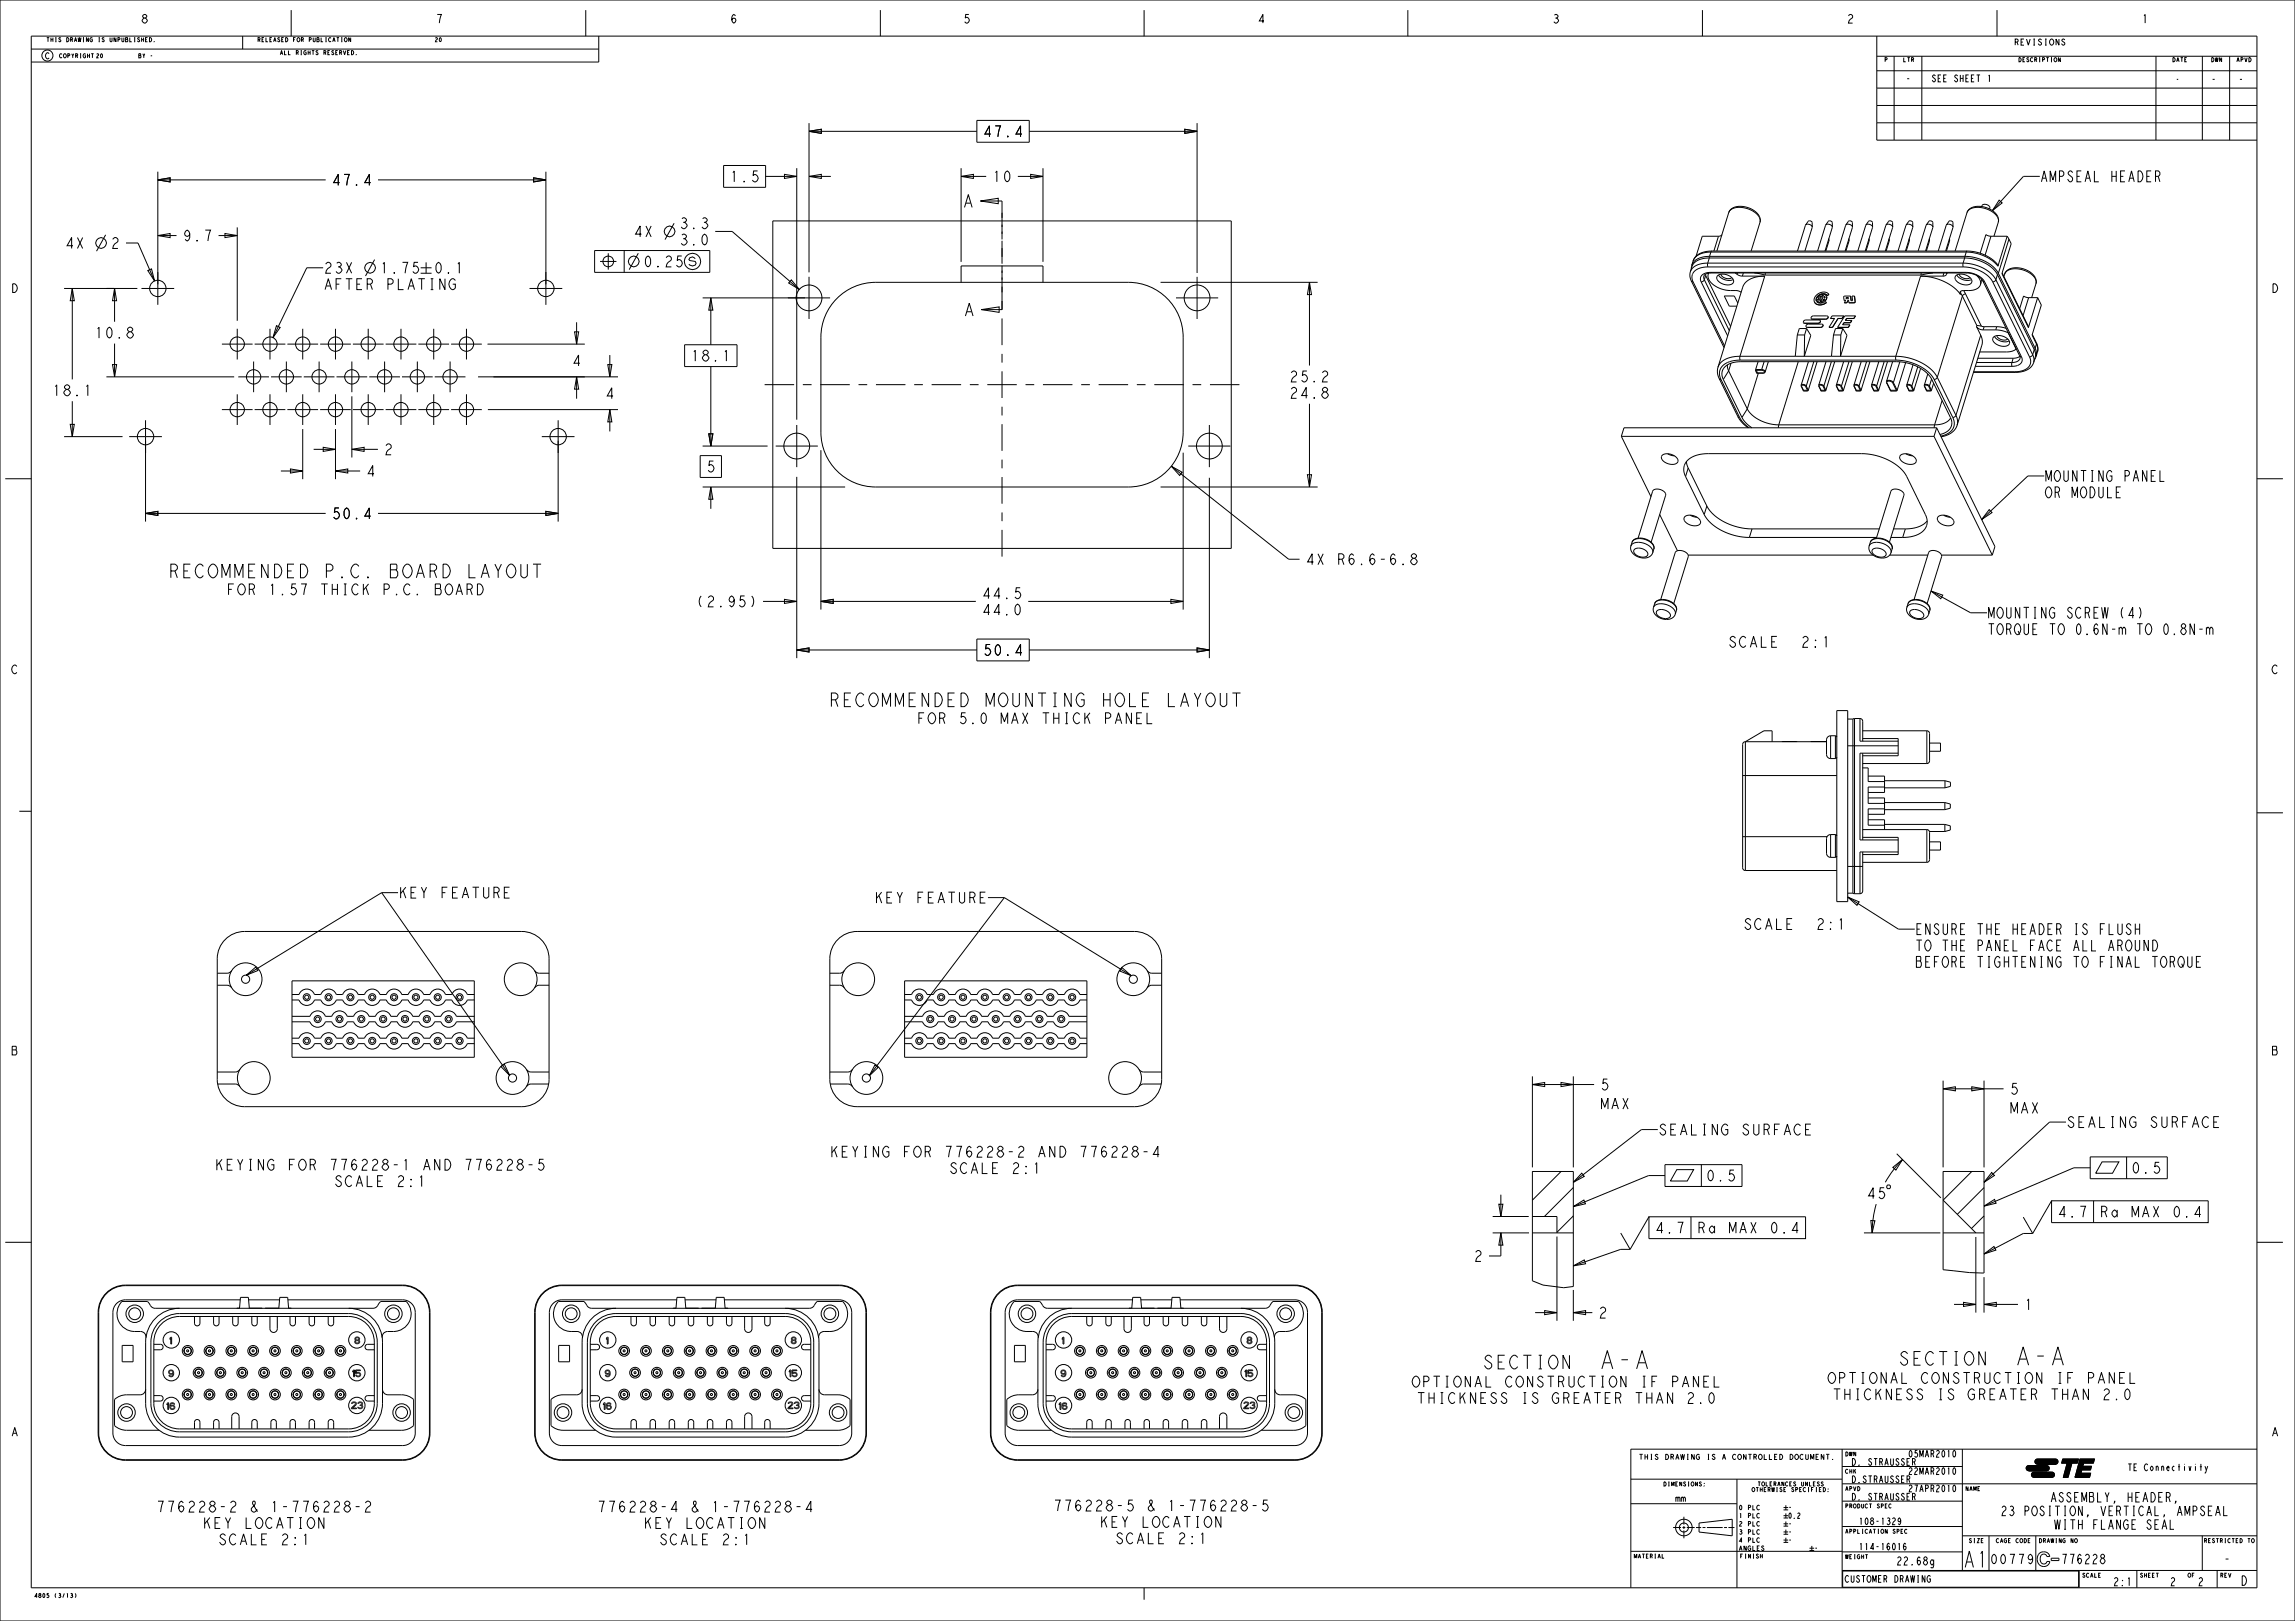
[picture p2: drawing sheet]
<svg xmlns="http://www.w3.org/2000/svg" width="841mm" height="594mm" viewBox="0 0 841 594" stroke-linecap="round" stroke-linejoin="round" font-family="sans-serif">
<defs><g id="words">
<g font-size="8.7">
<text x="587.5" y="501.6">A-A</text>
<text x="739.9" y="500.3">A-A</text>
</g>
<text font-size="7.8" x="719.3" y="574.4">A1</text>
<g font-size="6.5">
<text x="73.8" y="211.7">RECOMMENDED P.C. BOARD LAYOUT</text>
<text x="317.1" y="258.9">RECOMMENDED MOUNTING HOLE LAYOUT</text>
<text x="546.9" y="501.6">SECTION</text>
<text x="699.3" y="500.3">SECTION</text>
</g>
<g font-size="5.2">
<text x="360" y="50.1">47.4</text>
<text x="121.3" y="67.9">47.4</text>
<text x="267.2" y="66.6">1.5</text>
<text x="363.4" y="66.6">10</text>
<text x="747.5" y="66.6">AMPSEAL HEADER</text>
<text x="248.7" y="83.8">3.3</text>
<text x="66.7" y="88.3">9.7</text>
<text x="232" y="86.8">4X</text>
<text x="248.7" y="89.8">3.0</text>
<text x="23.6" y="91">4X</text>
<text x="40.4" y="91">2</text>
<text x="118.4" y="106.1">AFTER PLATING</text>
<text x="34.4" y="123.9">10.8</text>
<text x="209.4" y="134.1">4</text>
<text x="252.9" y="132.3">18.1</text>
<text x="472.3" y="140">25.2</text>
<text x="18.9" y="145">18.1</text>
<text x="221.6" y="146.1">4</text>
<text x="472.3" y="146">24.8</text>
<text x="140.5" y="166.7">2</text>
<text x="258.6" y="173">5</text>
<text x="134" y="174.6">4</text>
<text x="749.1" y="176.4">MOUNTING PANEL</text>
<text x="749.1" y="182.4">OR MODULE</text>
<text x="121.3" y="190.1">50.4</text>
<text x="478.2" y="206.9">4X</text>
<text x="489.6" y="206.9">R6.6 -6.8</text>
<text x="91.3" y="218">FOR 1.57 THICK P.C. BOARD</text>
<text x="359.6" y="219.4">44.5</text>
<text x="254.8" y="222.4">(2.95 )</text>
<text x="359.6" y="225.4">44.0</text>
<text x="728.1" y="226.6">MOUNTING SCREW (4)</text>
<text x="728.1" y="232.6">TORQUE TO 0.6N-m TO 0.8N-m</text>
<text x="637.9" y="237.2">SCALE</text>
<text x="661.7" y="237.2">2:1</text>
<text x="360" y="240.2">50.4</text>
<text x="343.6" y="265.2">FOR 5.0 MAX THICK PANEL</text>
<text x="145.9" y="329.1">KEY FEATURE</text>
<text x="320.2" y="330.9">KEY FEATURE</text>
<text x="643.4" y="340.6">SCALE</text>
<text x="667.3" y="340.6">2:1</text>
<text x="701.7" y="342.5">ENSURE THE HEADER IS FLUSH</text>
<text x="701.7" y="348.5">TO THE PANEL FACE ALL AROUND</text>
<text x="701.7" y="354.5">BEFORE TIGHTENING TO FINAL TORQUE</text>
<text x="586.2" y="399.4">5</text>
<text x="736.2" y="401">5</text>
<text x="586.2" y="406.4">MAX</text>
<text x="736.2" y="408">MAX</text>
<text x="757.1" y="413.2">SEALING SURFACE</text>
<text x="607.5" y="415.9">SEALING SURFACE</text>
<text x="314.8" y="424">KEYING FOR 776228-2 AND 776228-4</text>
<text x="89.4" y="428.8">KEYING FOR 776228-1 AND 776228-5</text>
<text x="350.7" y="430">SCALE 2:1</text>
<text x="125.3" y="434.8">SCALE 2:1</text>
<text x="754.8" y="446">4.7</text>
<text x="772.6" y="446">Ra MAX 0.4</text>
<text x="607.3" y="451.9">4.7</text>
<text x="625.1" y="451.9">Ra MAX 0.4</text>
<text x="539.8" y="462.2">2</text>
<text x="741.5" y="480">1</text>
<text x="585.5" y="483">2</text>
<text x="527.2" y="508.3">OPTIONAL CONSTRUCTION IF PANEL</text>
<text x="679.6" y="506.9">OPTIONAL CONSTRUCTION IF PANEL</text>
<text x="528.8" y="514.3">THICKNESS IS GREATER THAN 2.0</text>
<text x="681.1" y="512.9">THICKNESS IS GREATER THAN 2.0</text>
<text x="60" y="554.1">776228-2</text>
<text x="95.2" y="554.1">&amp; 1-776228-2</text>
<text x="221.6" y="554.1">776228-4</text>
<text x="256.8" y="554.1">&amp; 1-776228-4</text>
<text x="388.7" y="553.7">776228-5</text>
<text x="423.9" y="553.7">&amp; 1-776228-5</text>
<text x="78.1" y="560.1">KEY LOCATION</text>
<text x="239.7" y="560.1">KEY LOCATION</text>
<text x="406.8" y="559.7">KEY LOCATION</text>
<text x="82.8" y="566.1">SCALE 2:1</text>
<text x="244.4" y="566.1">SCALE 2:1</text>
<text x="411.5" y="565.7">SCALE 2:1</text>
</g>
<g font-size="4.6">
<text x="751.2" y="550.4">ASSEMBLY, HEADER,</text>
<text x="733" y="555.4">23 POSITION, VERTICAL, AMPSEAL</text>
<text x="752.6" y="560.4">WITH FLANGE SEAL</text>
<text x="729.1" y="573.1">00779</text>
<text x="755.1" y="573">776228</text>
<text x="814.7" y="573">-</text>
<text x="821" y="580.9">D</text>
</g>
<g font-size="4.1">
<text x="51.5" y="8.5">8</text>
<text x="159.5" y="8.5">7</text>
<text x="267.4" y="8.5">6</text>
<text x="352.8" y="8.5">5</text>
<text x="460.7" y="8.5">4</text>
<text x="568.7" y="8.5">3</text>
<text x="676.6" y="8.5">2</text>
<text x="784.6" y="8.5">1</text>
<text x="3.9" y="107.2">D</text>
<text x="832.2" y="107.2">D</text>
<text x="3.9" y="246.9">C</text>
<text x="832.2" y="246.9">C</text>
<text x="3.9" y="386.6">B</text>
<text x="832.2" y="386.6">B</text>
<text x="3.9" y="526.3">A</text>
<text x="832.2" y="526.3">A</text>
</g>
<g font-size="3.9">
<text x="694.8" y="573.5">22.68g</text>
<text x="774.2" y="581.1">2:1</text>
<text x="795.1" y="581.1">2</text>
<text x="805.3" y="581.1">2</text>
</g>
<g font-size="3.3">
<text x="707.7" y="30">SEE SHEET 1</text>
<text x="698.2" y="30.1">-</text>
<text x="810.2" y="30.3">-</text>
<text x="820.2" y="30.3">-</text>
<text x="699.1" y="534">05MAR2010</text>
<text x="678.3" y="537">D. STRAUSSER</text>
<text x="779.5" y="538.9">TE Connectivity</text>
<text x="678.3" y="543.3">D.STRAUSSER</text>
<text x="699.1" y="540.3">22MAR2010</text>
<text x="613.9" y="550.3">mm</text>
<text x="678.3" y="549.7">D. STRAUSSER</text>
<text x="699.1" y="546.7">27APR2010</text>
<text x="681" y="558.7">108-1329</text>
<text x="681" y="568">114-16016</text>
<text x="675.9" y="579.8">CUSTOMER DRAWING</text>
</g>
<g font-size="2.9">
<text x="737.9" y="16.5">REVISIONS</text>
<text x="16.4" y="21.6">C</text>
</g>
<g font-size="2.6">
<text x="797.2" y="30.1">-</text>
<text x="655.2" y="553.4">-</text>
<text x="655.2" y="556.4">0.2</text>
<text x="655.2" y="559.4">-</text>
<text x="655.2" y="562.4">-</text>
<text x="655.2" y="565.3">-</text>
<text x="664.7" y="568.3">-</text>
</g>
<text font-size="2.5" x="606.9" y="534.8">THIS DRAWING IS A CONTROLLED DOCUMENT.</text>
<g font-size="2.2">
<text x="637.1" y="553.3">0 PLC</text>
<text x="637.1" y="556.3">1 PLC</text>
<text x="637.1" y="559.2">2 PLC</text>
<text x="637.1" y="562.2">3 PLC</text>
<text x="637.1" y="565.2">4 PLC</text>
<text x="637.1" y="568.2">ANGLES</text>
</g>
<g font-size="2">
<text x="16.9" y="15.3">THIS DRAWING IS UNPUBLISHED.</text>
<text x="94.2" y="15.3">RELEASED FOR PUBLICATION</text>
<text x="159.2" y="15.3">20</text>
<text x="21.6" y="21.2">COPYRIGHT</text>
<text x="35.1" y="21.2">20</text>
<text x="50.6" y="21.2">BY -</text>
<text x="102.5" y="20.1">ALL RIGHTS RESERVED.</text>
<text x="690.4" y="22.6">P</text>
<text x="697.3" y="22.6">LTR</text>
<text x="739.5" y="22.6">DESCRIPTION</text>
<text x="795.9" y="22.6">DATE</text>
<text x="810.1" y="22.6">DWN</text>
<text x="819.4" y="22.6">APVD</text>
<text x="676.1" y="533.6">DWN</text>
<text x="676.1" y="539.9">CHK</text>
<text x="609.4" y="544.6">DIMENSIONS:</text>
<text x="643.9" y="544.5">TOLERANCES UNLESS</text>
<text x="641.8" y="546.6">OTHERWISE SPECIFIED:</text>
<text x="676.1" y="546.3">APVD</text>
<text x="720.1" y="546.3">NAME</text>
<text x="676.1" y="552.6">PRODUCT SPEC</text>
<text x="676.1" y="561.9">APPLICATION SPEC</text>
<text x="721.3" y="565.3">SIZE</text>
<text x="731.3" y="565.3">CAGE CODE</text>
<text x="747" y="565.3">DRAWING NO</text>
<text x="807.5" y="565.3">RESTRICTED TO</text>
<text x="598.6" y="571">MATERIAL</text>
<text x="637.5" y="571">FINISH</text>
<text x="676.1" y="571.2">WEIGHT</text>
<text x="762.9" y="578">SCALE</text>
<text x="784.1" y="578">SHEET</text>
<text x="801.6" y="578">OF</text>
<text x="813.5" y="578">REV</text>
<text x="12.4" y="585.4">4805 (3/13)</text>
</g>
</g></defs>
<g fill="none" stroke="#000" stroke-width=".37">
<path d="M0 0h841v594h-841zM11.5 13.2h815.6v568.6h-815.6zM11.5 18h207.9M33.4 19.7h.9M33.9 19.7v1.5M51.2 14l-.5-.2-.3 .4a.67 .67 0 0 1 .6 .4 .67 .67 0 0 1-.1 .7l-.5-.4M51.9 13.8v1.5M51.9 14.5h.7M52.6 13.8v1.5M53.3 14.5h.5M54.1 13.8h-.8v1.5h.8M54.8 13.8a.76 .76 0 0 1 .8 .7 .76 .76 0 0 1-.8 .8z"/>
<path d="M56.6 15.3h.1M88.9 13.2v4.8M106.7 3.7v9.5M123.4 13.8h.9M123.8 13.8v1.5M125.1 13.8h.3M125.1 15.3h.3M125.3 13.8v1.5M125.8 18.5l.5 1.6 .4-1.6M127.4 19.3h.4M128.1 18.5h-.7v1.6h.7M128.5 13.8v1.5l-.7-1.5v1.5"/>
<path d="M128.8 18.5a.76 .76 0 0 1 .8 .8 .76 .76 0 0 1-.8 .8zM130.6 20.1h.1M214.7 3.7v9.5M219.4 13.2v9.5h-207.9M322.6 3.7v9.5M419.3 3.7v9.5M515.9 3.7v9.5M623.9 3.7v9.5M687.7 13.2v38.2h139.3M731.8 3.7v9.5M754.5 14.3v2.2l-1.1-2.2v2.2M756.6 14.7l-.4-.4-.6 .4 1 1.1-.1 .6-.5 .1-.6-.5"/>
<path d="M55.2 20.4h.5M687.7 38.7h139.3M687.7 32.3h139.4M687.7 25.9h139.4M687.7 20.6h139.4M694.1 20.6v30.8M704.3 20.6v30.8M728.8 27.9l.2-.4v2.5M755 21.1v1.5l-.7-1.5v1.5M790.1 20.6l-.1 30.8M801.3 21.1h-.7v1.5h.7M807.1 20.6l-.1 30.8"/>
<path d="M817.1 20.6l-.1 30.8M824.1 21.1a.76 .76 0 0 1 .8 .8 .76 .76 0 0 1-.8 .7zM296.5 48.1l4.5-.7v1.5zM296.5 45.1v54.7M296.5 48.1h61.5M358 44.1h19.2v8h-19.2zM374.5 49.1h-2.2l1.7-3v4M377.2 48.1h61.5M434.2 47.4l4.5 .7-4.5 .8zM438.7 45.1v54.9M687.7 45h139.3M57.8 65.9l4.5-.7v1.5z"/>
<path d="M57.8 62.9v41.3M57.8 65.9h61.5M135.8 66.9h-2.1l1.6-3v4M138.5 65.9h61.5M195.5 65.2l4.5 .7-4.5 .8zM200 62.9v41.3M265.2 60.6h15.4v8h-15.4zM277.6 62.6h-1.4l-.3 1.7 .5-.3a1.34 1.34 0 0 1 1.4 1.3 1.34 1.34 0 0 1-1.4 1.3l-.7-.6M280.6 64.6h11.4M287.5 63.9l4.5 .7-4.5 .8zM292 61.6v92.2M296.5 64.6l4.5-.7v1.5z"/>
<path d="M296.5 64.6h8M352.2 64.6l4.5-.7v1.5zM352.2 61.6v34.4M352.2 64.6h9.2M353.4 76l1.4-4.7 1.4 4.7M354 74.4h1.7M359.3 73.7l6.5-1v2zM359.3 73.7h7.9M373 64.6h9.2M377.7 63.9l4.5 .7-4.5 .8zM382.2 61.6v34.4M633.5 77.9l.9-1.3 1.5-.8 2-.2 2.5 .4 2.1 1 1.7 1.4 .8 1.6-.1 1.5"/>
<path d="M633.5 77.9l-4.4 14.1M633.5 77.9l.8-1.1 1.5-.7 2.3-.1 2.2 .5 2.2 1 1.6 1.2 .8 1.4v1.4M720.8 77.9l.9-1.3 1.5-.8 2-.2 2.5 .4 2.1 1 1.7 1.4 .8 1.6v1.5M720.8 77.9l-4.3 14.1M720.8 77.9l.8-1.1 1.5-.7 2.3-.1 2.3 .5 2.1 1 1.6 1.2 .8 1.5 .1 1.3M726.2 75.7l.5-.8 1.3 .1 1.1 .7v.9M38.7 86l-3.3 6M46.2 89h4.4l6 14M54.1 99.1l1.4-.6 1.1 4.5zM57.8 86.3l4.5-.7v1.5zM57.8 86.3h6.9M80.1 86.3h6.8"/>
<path d="M82.4 85.6l4.5 .7-4.5 .8zM86.9 83.3v34.2M217.9 91.8h42.2v8h-42.2zM219.9 95.8h6M222.9 92.8v6M228.7 91.8v8M233.9 92.8l-3.3 6M237 94.1l.5-.3 .4 .3a2.53 2.53 0 0 1-.4 3.7l-.5-.3a2.77 2.77 0 0 1 0-3.4zM241 97.5l.3 .3h-.3zM244.1 94.5l.7-.7h.5l.7 .7a1.54 1.54 0 0 1-1.2 1.6l-.7 1.7h1.9M247 81.8l-3.3 6M249.8 93.8h-1.4l-.2 1.7 .4-.4a1.34 1.34 0 0 1 1.5 1.4 1.34 1.34 0 0 1-1.5 1.3l-.7-.7"/>
<path d="M254.8 94.8l-1-.7-1 .4-.4 .6 .4 .4 2 .3 .3 .7-.3 .6-1 .4-1.4-.7M257.5 80.1l.5-.3a1 1 0 0 1 1.1 1l-.7 .7a1.11 1.11 0 0 1 .7 1.7 1.11 1.11 0 0 1-1.9-.1M262.1 84.8h6.2l24.6 21.3M283.2 81h168v120h-168zM619.4 99.6l-.1 1.7 .5 1.6M620 97.2l-.2 1.2M620.4 95.6l-.4 1.6M625.8 96.4l-2.3 .2-1.9 .7-1.4 1-.8 1.3M625.8 96.4l.1 1.4M625.8 96.4h93.6M625.9 97.8l-2.9 .4-2.1 1.3-.9 1.7 .4 2.1M625.9 97.8h93.5"/>
<path d="M626.4 94.5l-2.9 .4-2.1 1-1.1 1.2-.9 2.5M626.4 94.5l-.6 1.9M626.4 94.5h93.6M626.5 93.9l-2.4 .3-2 .6-1.4 1.1-.7 1.3M626.5 93.9l-.1 .6M626.5 93.9h93.5M626.8 99.8l-1.8 .3-1.3 .7-.6 1.2 .3 1.3M626.8 99.8l.3 .2M626.8 99.8h93.6M626.9 92.4l-2.3 .2-1.9 .7-1.5 1-.8 1.3M626.9 92.4l-.4 1.5M626.9 92.4h93.6"/>
<path d="M627.3 92l-2.6 .3-1.9 .7-1.5 1.1-.9 1.5M627.3 92l-.4 .4M627.3 92h93.5M629.7 86.6h-5.9l-2.3 7.3M629.7 86.6l-1.7 5.4M631 86l-.5 .4-.8 .2M644.9 81.5l-3.2 10.5M661.7 82.4l1-1.4h.7l.6 .4 .1 1.8M661.7 82.4l.5-.2h.9l.7 .4 .3 .6M661.7 82.4l-3 9.6M664.1 83.2l-2.7 8.8M669 82.4l1.1-1.4h.7l.6 .4 .1 1.8"/>
<path d="M669 82.4l.6-.2h.8l.8 .4 .3 .6M669 82.4l-2.9 9.6M670.1 87.8l.1 .4M670.2 87.4v.8M670.2 88.2l-1.1 3.8M671.5 83.2l-2.7 8.8M676.4 82.4l1-1.4h.8l.6 .4v1.8M676.4 82.4l.5-.2h.9l.7 .4 .3 .6M676.4 82.4l-3 9.6M677.4 87.8l.2 .4M677.6 87.4v.8M677.6 88.2l-1.2 3.8"/>
<path d="M678.8 83.2l-2.7 8.8M683.8 82.4l1-1.4h.7l.7 .4v1.8M683.8 82.4l.5-.2h.9l.7 .4 .3 .6M683.8 82.4l-3 9.6M684.8 87.8l.1 .4M684.9 87.4v.8M684.9 88.2l-1.1 3.8M686.2 83.2l-2.7 8.8M691.1 82.4l1.1-1.4h.7l.6 .4 .1 1.8M691.1 82.4l.6-.2h.8l.8 .4 .3 .6M691.1 82.4l-2.9 9.6M692.2 87.8l.1 .4"/>
<path d="M692.3 87.4v.8M692.3 88.2l-1.1 3.8M693.6 83.2l-2.7 8.8M698.5 82.4l1-1.4h.8l.6 .4v1.8M698.5 82.4l.5-.2h.9l.7 .4 .3 .6M698.5 82.4l-3 9.6M699.5 87.8l.2 .4M699.7 87.4v.8M699.7 88.2l-1.2 3.8M700.9 83.2l-2.7 8.8M705.9 82.4l1-1.4h.7l.7 .4v1.8M705.9 82.4l.5-.2h.9l.7 .4 .3 .6"/>
<path d="M705.9 82.4l-3 9.6M706.9 87.8l.2 .4M707 87.4l.1 .8M707.1 88.2l-1.2 3.8M708.3 83.2l-2.7 8.8M713.2 82.4l1.1-1.4h.7l.6 .4 .1 1.8M713.2 82.4l.6-.2h.8l.8 .4 .3 .6M713.2 82.4l-2.9 9.6M714.3 87.8l.1 .4M714.4 87.4v.8M714.4 88.2l-1.1 3.8M715.7 83.2l-2.7 8.8"/>
<path d="M719.4 96.4l4.7 .8a12.1 12.1 0 0 1 7.3 5.3M719.4 96.4v1.4M719.4 97.8l3.3 .4 3.3 1.2 2.6 1.8 1.6 2.1M720 94.5l4.7 .8a12.1 12.1 0 0 1 7.3 5.3M720 94.5l-.6 1.9M720 93.9l3.8 .5a12.9 12.9 0 0 1 8.5 5.8M720 93.9v.6M720.4 99.8l2.1 .3 1.9 .7 1.7 1 1.2 1.5M720.4 99.8l.3 .2M720.5 92.4l3.2 .3 3.4 1.1 3 1.8 2 1.9M720.5 92.4l-.5 1.5M720.8 92l3.4 .4 3.5 1.2 3.1 2.1 1.3 1.3v.5"/>
<path d="M720.8 92l-.3 .4M729.6 86.6l-1.9-.6-2.1 6.8M729.6 86.6l-2.2 6.9M729.6 86.6h5.9M732.3 81.5l-1.6 5.1M735.5 86.6l.7 1M735.5 86.6l-3.4 10.9M736.2 87.6l-3.9 12.6M736.2 87.6l.8 1.7-3.4 11 9.7 19.7M23.5 105.7h18.2M26.5 105.7l.7 4.5h-1.5zM26.5 105.7v33.3"/>
<path d="M211.3 118.1v8M257.5 109.2h37.5M260.5 109.2l.7 4.5h-1.5zM260.5 109.2v17.1M290 102.6l2.9 3.5-3.9-2.4zM306.7 109.3a20 20 0 0 1 14.2-5.8h92.6a20.1 20.1 0 0 1 20.1 20.1v34.8a20.1 20.1 0 0 1-20.1 20.1h-92.6a20.1 20.1 0 0 1-20.1-20.1v-34.8a20 20 0 0 1 5.9-14.3zM352.2 103.5v-6h30v6M353.8 115.8l1.4-4.7 1.4 4.7M354.3 114.2h1.7M359.6 113.5l6.5-1v2zM359.6 113.5h7.6M425.3 103.5h57.6"/>
<path d="M479.9 103.5l.7 4.5h-1.5zM479.9 103.5v30.5M619.8 102.9l.6 .4M619.8 102.9l12 24.5M620.4 103.3l11.6 23.5M623.4 103.3l9.7 19.8M624.5 102.5l-.4 .6-.7 .2M624.5 102.5l9.2 18.7M624.9 100.5l.1 .4M625 100.9l-.5 1.6M625 100.9l9.2 18.7M626 100.5l-.1 1.1 .5 1.2 1.1 1.2 1.5 1.1 3 1.1 4.6 .3 1.5 .6"/>
<path d="M626.1 100.1l-.1 .4M626.2 100.1l-.2 .4M627.1 100l-1.4 .2-1 .5-.4 .8 .2 1M627.1 100h93.6M629.5 101l1.5-.6 2.2 .4 1.7 1.3 .4 .7-.1 .7-.6 .6-.9 .3-2.5-.4-1.1-.6-.8-.9-.2-.8zM629.8 100.8l.8 .9 1.5 .8 1.7 .3 1.4-.4M630.6 100.5l.6 .9 1.1 .5 1.3 .2 1-.4M635.8 100l.7 .5M636.5 100.5l2 .7M636.7 100l-.2 .5M638.5 101.2h8.2M638.8 100l-.3 1.2"/>
<path d="M642.9 100l3.9 .8M646.7 101.2l-2.6 .2-2.3 .7-1.8 1-1.1 1.5-9.4 30M646.7 101.2l-9.1 29.4M646.8 100.8h57.1M646.9 100l-.1 .8M660.9 118.2h.1M660.9 118.2l.5 .2M660.9 118.3l.5 .2M661.4 118.4v.1M661.4 118.4l4.8 .1M661.8 119.7h.1M661.8 119.7l.5 .3"/>
<path d="M661.9 119.8l.4 .2M662.3 120h.1M662.3 120h4.8M662.3 120h4.9M663.7 116.7h.1M663.7 116.7l.5 .2M663.8 116.8l.4 .2M664.2 116.9v.1M664.2 116.9h4.8M664.2 117h4.8M664.9 110.7l.8 .8 1.1 .3 1.3-.3 1.2-.6M664.9 110.7l.7 .7 1.2 .3 1.3-.2 1.2-.6"/>
<path d="M665.6 110.4h.1M665.7 110.4l1.2 .7 1-.1 1-.5 .4 .4M665.9 110.2h.1M665.9 110.2l1.1 .6M665.9 110.2l1.1 .7M666.1 108.9l.7 .8-.2 .5-.2-.6M666.1 108.9v.1M666.2 118.4v.1M666.4 109.6l-.6 .1 .1 .5M666.4 109.6v.1M666.8 108.8l.6 .7M667 110.8v.1"/>
<path d="M667 108.7v.1M667 108.7l-.2 .1M667 108.7l-.2 .2M667 108.8h.1M667 108.8h.6M667.1 117.5l-.5-.2h-4.9l-.7 .3-.1 .6M667.1 117.5l-.2 .6-.7 .3M667.1 117.5h.1M667.1 117.5l-.2 .7-.7 .3M667.1 108.6l-.1 .1M667.1 120h.1M667.4 110.8v.1"/>
<path d="M667.4 109.5l-.4 1.3M667.4 109.5l-.4 1.4M667.6 108.8h.1M667.9 107.9l-1 .3-.8 .7M667.9 107.9l-.3 .9M667.9 107.9h.1M667.9 110.7l-.5 .1M667.9 110.7h.1M668 110.7l-.6 .2M668 119l-.5-.2h-4.9l-.6 .3-.2 .6M668 119l-.1 .6-.8 .4M668 119l-.1 .6-.7 .4"/>
<path d="M668.3 109.6h.4l-.4 .4M668.3 109.6l-.4 1.1M668.3 109.6h.1M668.3 109.6l-.3 1.1M668.3 109.6h.4M668.3 110v.1M668.3 110l.3 .3M668.6 108.6l.3 .5h-.5zM668.6 108.6h.1M668.6 108.6l-.1 .6M669 116.9v.1M669.3 110.9h.1"/>
<path d="M669.3 108.5l-1-.6-.9 2.9M669.3 108.5v1l-.7 .8M669.3 108.5v.1M669.4 108.7l-.1 .9-.7 .7M669.5 108.3l-1.1-.6-1.6 .3-1.1 1.1-.1 1.3M669.5 108.3h.1M669.6 108.3l-1.2-.6-1.6 .3-1.1 1.1-.1 1.3M669.9 116l-.5-.3-4.9 .1-.7 .3-.1 .6M669.9 116l-.2 .6-.7 .3M669.9 116l-.1 .6-.8 .4M670.2 107.9l-.6-.6-.9-.3-2.1 .5-1.6 1.5-.2 .9 .1 .8M670.2 107.9l-.7 .4"/>
<path d="M670.2 107.9h.1M670.2 120h1.3M670.2 107.9l-.6 .4M670.8 116.7h1.5l-2.1 3.3M670.8 116.7h.1M673.4 120h3.9M673.5 116.7l-2 3.3M673.5 116.7h.1M673.5 116.7h1.5M675 116.7h.1M675.6 115.7h-4.2l-.6 1M675.6 115.7l-.6 1"/>
<path d="M675.7 118.3l-.5 .7h2.7M675.7 118.3h.1M675.7 118.3h2.4M675.7 109.9h.1M675.7 109.9l.3 .1M675.8 110l.2 .1M675.8 110.9l.1 .1M675.8 110.9l1 .1M676 110h.4l-.6 .9M676 110v.1M676.5 109h.8l.1 .5h-.8zM676.5 109l.8 .1"/>
<path d="M676.7 116.7l-.5 .7h2.4M676.7 116.7h.1M676.7 116.7h2.7M676.7 110.9l.1 .1M677.2 110l-.4 1M677.2 110l.1 .1M677.2 110l.2 .1M677.3 120h.1M677.4 110l.1 .9M677.5 110.9v.1M677.5 110.9l1.9 .1M677.9 119l-.6 1"/>
<path d="M677.9 119h.1M678.1 118.3h.1M678.1 108.5l-2.3 .1-.1 1.3M678.1 108.5l.2 1.7M678.1 108.5h.1M678.6 117.4l-.5 .9M678.6 117.4h.1M679.4 110.9v.1M679.6 108.5h-.9l.2 1.7h-.6M679.6 108.5l.2 2.1M679.6 108.5h.1M679.8 110.6l-.4 .3"/>
<path d="M679.8 110.6h.1M679.8 110.6l-.4 .4M679.9 115.7h-3.9l-2.6 4.3M679.9 115.7l-.5 1M703.8 101.2l4.3 .5a17.5 17.5 0 0 1 10.3 6.2M703.8 101.2l-9.1 29.4M703.8 101.2h8.2M704 100l-.1 .8M708.3 100l-4.4 .8M712.3 100l-.3 1.2M713.3 100.5l-.5 .5-.8 .2M713.5 100l-.2 .5z"/>
<path d="M716.8 101l1.5-.6 2.2 .4 1.8 1.3 .3 .7-.1 .7-.5 .6-1 .3-2.5-.4-1.1-.6-.8-.9-.2-.8zM717.1 100.8l.8 .9 1.5 .8 1.8 .3 1.3-.4M717.9 100.5l.6 .9 1.1 .5 1.3 .2 1-.4M718.5 106.8v.7M718.5 107.5l.6 1M718.5 107.5l-.1 .4M719.1 108.5l-9.2 29.8M719.1 108.5l5.3 10.8M719.5 106.5l-1.1 .4-.2 .4 .2 .6M719.5 106.5l.8 1.2M720.3 107.7l-.7 .2-.5 .6M720.3 107.7l5.8 11.8"/>
<path d="M720.7 100l1.8 .3 1.8 .6 1.5 1 .8 1M724.3 119.6l.9 .9 1.5 .4M724.3 119.6l1.5 3.2M724.3 100.9l1.3 1.8 .1 1.6M724.4 119.3l1.7 .2M724.4 119.3l-.1 .3M725.7 104.3l-.7 1.1-1.2 .7-1.7 .3-2.6 .1M726.1 119.5l1 .2M726.2 102.3l-.5 2M726.6 102.9l.7 .4M726.6 102.9l13.5 27.5M727.1 119.7h4.6"/>
<path d="M727.1 119.7l-.4 1.2M727.3 103.3l13.5 27.5M730.2 103.3l13.5 27.5M731.4 102.5l-.4 .6-.8 .2M731.4 102.5l13.5 27.5M731.7 119.7l3.5 .6M731.7 119.7l-.4 1.2M732 100.6l-.6 1.9M732 100.6l13.5 27.5M732.3 100.2l-.3 .4M732.3 100.2l13.5 27.4M733.7 100l9.6 20"/>
<path d="M734.6 100.4l.9-1.3 1.5-.8 2-.2 2.5 .4 2.1 1 1.7 1.4 .8 1.6v1.5M734.6 100.4l-.3 .9M734.6 100.4l.9-1.1 1.5-.7 2.2-.1 2.3 .5 2.1 1 1.6 1.2 .9 1.5v1.3M743.4 109.1l-1.9-.6-1.4 4.6M743.4 109.1h3.3M743.4 109.1l-2 6.6M746.1 104l-1.6 5.1M746.7 109.1l-3.4 10.9M746.7 109.1l1.3 2.7-3.3 11 1.6 3.3M175.2 138.1h39.1M178.6 126.1h35.7M210.5 121.6h1.5l-.7 4.5z"/>
<path d="M211.3 138.1l.7 4.5h-1.5zM211.3 138.1v8M250.9 126.3h19.2v8h-19.2zM260.5 134.3v29.2M484.6 136.6l.7-.6h.5l.7 .6a1.54 1.54 0 0 1-1.2 1.7l-.7 1.7h1.9M629.5 134.6l-.1 2 .6 2.1M630 138.7l.6 .3M630 138.7l6.8 13.9M630.6 139l6.9 14M631.5 139l-.5-2.2 .8-2 2-1.5 2.7-.7 58.6-.1a15.1 15.1 0 0 1 12.8 6.5l6.8 14 .5 1.4-.1 1.7-.8 1.3-1.5 1.2-1.9 .6M631.5 139l6.8 14M633 133.7l.5 2.2"/>
<path d="M633.5 135.9l-2 3.1M633.5 135.9l6.8 13.9M634.3 133.1l-.8 2.8M637.6 130.6l-2.9 .2-2.4 .8-1.8 1.3-1 1.7M637.6 130.6l.1 1.4M637.6 130.6h57.1M637.7 132l-3.7 .5-2.7 1.5-.8 1.1-.4 1.2 .1 1.3 .4 1.4M637.7 132h57.1M643.3 135.8l.5 1M643.3 135.5v.3M643.5 135.4l-.2 .1M643.5 135.4l.1 .3"/>
<path d="M643.5 135.4h2.1M643.6 135.7l-.3 .1M643.6 135.7l.4 1M643.6 135.7h2M643.8 136.8h.1M643.9 136.8h-.1M644 136.7l-.1 .1M644 136.7h2.1M644.1 136.7h.1M644.1 136.7l-.2 .1M644.2 132.5l-.9 3M644.3 136.7l-4 13.1"/>
<path d="M645.6 135.4v.3M645.6 135.4l.9 .3 .3 .6M645.6 135.7l1 .5-.1 .3-.4 .2M646.1 136.7h.1M646.5 132.5l-.9 2.9M646.8 136.3l-.7 .4M648 132.5l-1.2 3.8M658.6 122.7l-.7 7.9M658.6 122.7h2.7M659 132.5l-7.2 23.2M662 120.4h-2.7l-.7 2.3M662 120.4l-.7 2.3"/>
<path d="M662 120.4l1.6 2.5-2.4 7.7 .1-7.9M662.7 132.5l-2.7 8.7M664.7 132.5l-2.8 9M665.9 132.5l-3.3 10.5M669.1 132.5l-2.6 8.7M671.1 132.5l-2.8 9M671.9 122.7l-.8 7.9M671.9 122.7h2.7M672.3 132.5l-3.2 10.5M675.3 120.4h-2.7l-.7 2.3M675.3 120.4l-.7 2.3M675.3 120.4l1.5 2.5-2.3 7.7 .1-7.9"/>
<path d="M675.6 132.5l-2.7 8.7M677.6 132.5l-2.8 9M678.8 132.5l-3.3 10.5M682 132.5l-2.6 8.7M684 132.5l-2.8 9M685.2 132.5l-3.2 10.5M688.5 132.5l-2.7 8.7M690.4 132.5l-2.7 9M691.3 139.8l.1 .5M691.3 139.8l.4-.4h.8l1.3 .8M691.7 132.5l-3.3 10.5M693.5 132.5l-2.2 7.3"/>
<path d="M694.7 130.6a17.9 17.9 0 0 1 15.2 7.7M694.7 130.6l.1 1.4M694.8 132a16.4 16.4 0 0 1 14 7M696.2 132.6l-2.4 7.6M698.3 132.9l-3.1 10.1M701 133.7l-2.3 7.5M702.8 134.4l-2.2 7.1M703.8 135l-2.5 8M706.4 137.1l-1.2 4.1M707.8 138.9l-.8 2.6M708.8 139l6.8 14M709.9 138.3l-.4 .5-.7 .2"/>
<path d="M709.9 138.3l6.9 13.9M723.2 136.5h15.3M723.2 136.2h15.1M723.9 134.2h13.4M724.3 132.8h13M724.8 131.3h12.9M725.8 122.8l.6 1.9-.1 1.6-9.1 29.6M725.8 122.8l-9 29.4M726.7 120.9h4.6M730.6 123.5l1.5-.6 2.2 .4 1.8 1.3 .3 .7-.1 .7-.5 .6-1 .3-2.5-.4-1.1-.6-.8-.9-.2-.8zM730.9 123.3l.8 .9 1.5 .8 1.8 .3 1.3-.4M731.3 120.9l2.3 .3 2.3 .8"/>
<path d="M731.7 123l.6 .9 1.1 .6 1.3 .1 1-.4M735.9 121.9v.1M737.3 132.8v1.4M737.7 131.3l-.4 1.5M738.3 136.2l.2 .3M738.8 127.8l-1.1 .8-1.8 .3-10.4 .1M740.1 130.4l.2 .9-.6 .8-1.1 .6-1.3 .1M740.1 130.4l.7 .4M740.2 130.6l-1.1 .5-1.4 .2M740.8 130.8l.2 1.3-.5 1.1-1.2 .7-2 .3M743.7 130.8l.4 2.1-.9 1.7-2 1.2-2.9 .4M744.7 122.5l1.5 3.1"/>
<path d="M744.9 130l-.5 .5-.7 .3M744.9 130l.4 1.5-.1 1.4M745.2 132.9l-.9 1.5-1.4 1.1-2 .7-2.4 .3M745.5 128.1l.4 2-.7 2.8M745.5 128.1l-.6 1.9M745.8 127.6l.5 1.6-.2 1.4M745.8 127.6l-.3 .5M746.1 130.6l-.5 1.1M746.2 125.6l.6 1.7-.2 1.7M746.2 125.6l.1 .5M746.3 126.1l.4 1.5-.1 1.4M746.3 126.1l-.5 1.5"/>
<path d="M746.6 129l-.5 1.6M25.7 155.5h1.5l-.7 4.5zM26.5 147v13M259.7 159h1.5l-.7 4.5zM479.9 148v30.5M485.3 143.6l-.7-.6a1 1 0 0 1 1.2-1l.7 .6v.4l-.7 .6M594.1 159.9l10.9 22.1M594.1 159.9h114.6M636.8 152.6l1.5 2.1 2.3 2.1M636.8 152.6l.7 .4M637.5 153l1.4 1.9 2.1 1.9M638.3 153l1.5 2 2.2 1.8"/>
<path d="M640.3 149.8l1.7 2.3a15.4 15.4 0 0 0 9.8 3.6M640.3 149.8l-2 3.2M651.8 155.7l-.2 1.1M651.8 155.7h57.1M660 141.2l.1 .4M660 141.2l.9-.3 1 .6M660.1 141.6h.1M660.1 141.6l.6 1.4M660.2 141.6v-.3l.5-.2 1 .5M660.2 141.6l.7 1.4M660.7 143h.2M660.7 143l.2 .3"/>
<path d="M660.9 143v.3M660.9 143h1.5M660.9 143.3h1.5M661.7 141.6l.7 1.4M661.9 141.5l-.2 .1M661.9 141.5l.7 1.4M662.4 143v.3M662.6 142.9v.1M662.6 142.9l-.2 .1M662.6 143l-.2 .3M666.5 141.2v.4M666.5 141.2l.9-.3 .9 .6"/>
<path d="M666.5 141.6h.1M666.5 141.6l.7 1.4M666.6 141.6l.1-.3 .4-.2 1 .5M666.6 141.6l.7 1.4M667.2 143l.1 .3M667.2 143h.1M667.3 143v.3M667.3 143h1.5M667.3 143.3h1.5M668.1 141.6l.7 1.4M668.3 141.5l-.2 .1M668.3 141.5l.7 1.4"/>
<path d="M668.8 143v.3M669 142.9l.1 .1M669 142.9l-.2 .1M669.1 143l-.3 .3M672.9 141.2l.1 .4M672.9 141.2l.9-.3 1 .6M673 141.6h.1M673 141.6l.6 1.4M673.1 141.6v-.3l.5-.2 1 .5M673.1 141.6l.7 1.4M673.6 143l.2 .3M673.6 143h.2"/>
<path d="M673.8 143v.3M673.8 143h1.4M673.8 143.3h1.5M674.6 141.6l.6 1.4M674.8 141.5l-.2 .1M674.8 141.5l.7 1.4M675.2 143l.1 .3M675.5 142.9v.1M675.5 142.9l-.3 .1M675.5 143l-.2 .3M679.4 141.2v.4M679.4 141.2l.9-.3 .9 .6"/>
<path d="M679.4 141.6h.1M679.4 141.6l.7 1.4M679.5 141.6l.1-.3 .4-.2 1 .5M679.5 141.6l.7 1.4M680.1 143h.1M680.1 143l.1 .3M680.2 143v.3M680.2 143h1.5M680.2 143.3h1.5M681 141.6l.7 1.4M681.2 141.5l-.2 .1M681.2 141.5l.7 1.4"/>
<path d="M681.7 143v.3M681.9 142.9l.1 .1M681.9 142.9l-.2 .1M682 143l-.3 .3M685.8 141.2l.1 .4M685.8 141.2l.9-.3 1 .6M685.9 141.6h.1M685.9 141.6l.6 1.4M686 141.6v-.3l.5-.2 1 .5M686 141.6l.7 1.4M686.5 143l.2 .3M686.5 143h.2"/>
<path d="M686.7 143v.3M686.7 143h1.4M686.7 143.3h1.5M687.5 141.6l.6 1.4M687.7 141.5l-.2 .1M687.7 141.5l.7 1.4M688.1 143l.1 .3M688.4 142.9v.1M688.4 142.9l-.3 .1M688.4 143l-.2 .3M691.4 140.3l.1 .1M691.4 140.3l1.3 2.7"/>
<path d="M691.5 140.4v-.6l.7-.2 .9 .3 .5 .5M691.5 140.4l1.3 2.6M692.7 143h.1M692.7 143l.1 .3M692.8 143v.3M692.8 143h2.1M692.8 143.3h2.1M693.6 140.4l1.3 2.6M693.8 140.2l-.2 .2M693.8 140.2l1.3 2.7M694.9 143v.3M695.1 142.9l.1 .1"/>
<path d="M695.1 142.9l-.2 .1M695.2 143l-.3 .3M698.7 141.2v.4M698.7 141.2l.9-.3 1 .6M698.7 141.6h.2M698.7 141.6l.7 1.4M698.9 141.6v-.3l.5-.2 1 .5M698.9 141.6l.7 1.4M699.4 143l.2 .3M699.4 143h.2M699.6 143v.3M699.6 143h1.4"/>
<path d="M699.6 143.3h1.5M700.4 141.6l.6 1.4M700.6 141.5l-.2 .1M700.6 141.5l.7 1.4M701 143l.1 .3M701.3 142.9v.1M701.3 142.9l-.3 .1M701.3 143l-.2 .3M705.2 141.2v.4M705.2 141.2l.8-.3 1 .6M705.2 141.6h.1M705.2 141.6l.7 1.4"/>
<path d="M705.3 141.6l.1-.3 .4-.2 1 .5M705.3 141.6l.7 1.4M705.9 143l.1 .3M705.9 143h.1M706 143v.3M706 143h1.5M706 143.3h1.5M706.8 141.6l.7 1.4M707 141.5l-.2 .1M707 141.5l.7 1.4M707.5 143v.3M707.7 142.9l.1 .1"/>
<path d="M707.7 142.9l-.2 .1M707.8 143l-.3 .3M708.6 140.4l-.8 2.6M708.7 159.9l21.4 43.5M708.9 155.7l-.2 1.1M709.7 156.8h-114.6l-1 3.1M709.7 156.8l21.3 43.5-.9 3.1M709.7 156.8l-1 3.1M711.7 146.8l-2.8 8.9M714.8 153.2l-.9 1-1.3 .8-1.7 .5-2 .2M715.6 153l.5 2.2-.6 2.1-1.7 1.6-2.6 .9M716.8 152.2l.5 1.9-.1 1.8"/>
<path d="M716.8 152.2l-.5 .5-.7 .3M717.2 155.9l-.8 1.4-1.3 1.3-1.7 .9-2.1 .6M1.9 175.4h9.6M23.5 160h21.4M53.3 161.5v29.6M204.5 161.5v29.6M256.6 167h7.8v8h-7.8zM257.5 178.5h52.2M257.5 163.5h23.8M260.5 178.5l.7 4.5h-1.5zM260.5 178.5v8M292 174.7v66.5"/>
<path d="M300.8 165v58.4M425.3 178.5h57.6M429.2 170.8l4 2.2-.9 1.2zM429.2 170.8l43 34.1h4M433.6 165.9v57.5M443.2 175.1v66.1M479.1 174h1.5l-.7 4.5zM617.7 174.6l-.6-1.4-.1-1.4 .3-1.3 .7-1.3 1.1-1.1 1.3-.8 3.4-.9 58.4-.2a19.8 19.8 0 0 1 16.4 8.1l7 14.4 .6 2.7-.7 2.3-1.8 1.7-2.8 1.1-3.7 .4M617.7 174.6l6.8 14M618 169.1l.6 2.4M618.6 171.5l6.9 13.9M618.6 171.5l-.9 3.1"/>
<path d="M827.1 175.4h9.5M53.3 188.1l4.5-.7v1.5zM53.3 188.1h66M135.8 189.1h-2.1l1.6-3v4M138.5 188.1h66M200 187.4l4.5 .7-4.5 .8zM608.2 188.5l6.5 13.3M624.5 188.6a19.2 19.2 0 0 0 16 8.3h.6M625.5 185.4a19.2 19.2 0 0 0 16 8.4h.5M625.5 185.4l-1 3.2M641.1 196.9h46.6M642 193.8h46.7"/>
<path d="M642 193.8l-.9 3.1M692.9 196.9h4.3M693.9 193.8h4.3M698.2 193.8l-1 3.1M706.2 190.9l-1.4 1.2-1.8 1-2.2 .5-2.6 .2M287.5 219.6l4.5 .8-4.5 .7zM373.8 215.4h-1.4l-.2 1.6 .5-.3a1.34 1.34 0 0 1 1.4 1.3 1.34 1.34 0 0 1-1.4 1.4l-.8-.7M429.1 219.6l4.5 .8-4.5 .7zM517.9 204.6l-.7-.7a1 1 0 0 1 1.2-1l.7 .7-.3 .7-.4 .3M618.6 203.4h67.8M692.5 203.4h13.9M711.5 203.4h18.6"/>
<path d="M279.6 220.4h12.4M292 238.2l4.5-.8v1.5zM292 238.2h66M300.8 220.4l4.5-.8v1.5zM300.8 220.4h56.8M358 234.2h19.2v8h-19.2zM372.4 221.7l.5-.3 .5 .3a2.53 2.53 0 0 1-.5 3.7l-.5-.4a2.78 2.78 0 0 1 0-3.3zM374.5 239.2h-2.2l1.7-3v4M376.8 220.4h56.8M377.2 238.2h66M438.7 237.4l4.5 .8-4.5 .7zM639.6 271.8a1 1 0 0 0-1 1v45.2a1 1 0 0 0 1 1"/>
<path d="M639.6 271.8l6.8-4h3v4M639.6 271.8v47.2M639.6 271.8h29.7M653.1 271.8h5.4M654.3 271.7v.1M655.3 271.7v.1M656.3 271.7v.1M657.2 271.7v.1M664.6 271.7v.1M665.1 271.7v.1M667.7 271.7v.1M668 271.7v.1"/>
<path d="M668.5 271.7v.1M669.3 271.7l-5.7 .1M673.1 260.4h4v70h-4zM677.1 273.3h18.5M677.1 263.5h1.9M679 263.5v63.8M679.6 263.3l-.6 .2M679.6 263.3v64.2M679.6 263.3h2M681.6 263.3a1 1 0 0 1 1 1v7.3M681.6 263.3v8.3h14M682.6 276v31.8"/>
<path d="M682.6 279.8h23.5M682.6 270.6h13v6.3h-13M682.6 267.8h23.5M695.6 276h-14v31.8h14M706.1 267.8a1 1 0 0 1 1 1v10a1 1 0 0 1-1 1M706.1 267.8v12M707.1 272.3h4v3h-4M7.1 297.3h4.4M638.6 284.2h34.5M682.6 281.4h2v5h6M684.6 292.4h6v6h-6M684.6 284.4h6v6h-6"/>
<path d="M690.6 296.4h-6v6h6M690.6 296.7h22.1M690.6 288.4h-6v6h6M690.6 294.1h22.1M690.6 288.7h22.1M690.6 286.1h22.1M712.7 294.1l2 .5v1.6l-2 .5M712.7 294.1v2.6M712.7 286.1l2 .5v1.6l-2 .5M712.7 286.1v2.6M827.1 297.8h9.5M638.6 306.6h30.9"/>
<path d="M639.6 319h33.5M677.1 317.5h5.5M682.6 312.2v14.3a1 1 0 0 1-1 1M682.6 316h23.5M682.6 306.8h13v6.3h-13M682.6 304h23.5M684.6 300.4h6v3.6M690.6 302.1h22.1M695.6 312.2h-14v15.3M706.1 304a1 1 0 0 1 1 1v10a1 1 0 0 1-1 1M706.1 304v12M707 304.7h5.7"/>
<path d="M707.1 308.5h4v3h-4M712.7 302.1l2 .5v1.6l-2 .5M712.7 302.1v2.6M677.1 327.3h1.9M679 327.3l.6 .2M679.6 327.5h2M82.1 344.7a10 10 0 0 1 7.5-3.4h101.6a10 10 0 0 1 10 10v44.2a10 10 0 0 1-10 10h-101.6a10 10 0 0 1-10-10v-44.2a10 10 0 0 1 2.5-6.6zM84.9 355.7l-1.3 .9h-4M107 359.4h66.8v28h-66.8zM195.9 355.7l1.3 .9h4M306.6 344.7a10 10 0 0 1 7.5-3.4h101.6a10 10 0 0 1 10 10v44.2a10 10 0 0 1-10 10h-101.6a10 10 0 0 1-10-10v-44.2a10 10 0 0 1 2.5-6.6zM309.4 355.7l-1.3 .9h-4"/>
<path d="M331.5 359.4h66.8v28h-66.8zM420.4 355.7l1.3 .9h4M79.6 361l4 .1 1.3 .9M107 374.4h6.6a3 3 0 0 0 2.8 2 3 3 0 0 0 2.8-2h2.4a3 3 0 0 0 2.8 2 3 3 0 0 0 2.8-2h2.4a3 3 0 0 0 2.8 2 3 3 0 0 0 2.8-2h2.4a3 3 0 0 0 2.8 2 3 3 0 0 0 2.8-2h2.4a3 3 0 0 0 2.8 2 3 3 0 0 0 2.8-2h2.4a3 3 0 0 0 2.8 2 3 3 0 0 0 2.8-2h2.4a3 3 0 0 0 2.8 2 3 3 0 0 0 2.8-2h6.6M107 372.4h6.6a3 3 0 0 1 2.8-2 3 3 0 0 1 2.8 2h2.4a3 3 0 0 1 2.8-2 3 3 0 0 1 2.8 2h2.4a3 3 0 0 1 2.8-2 3 3 0 0 1 2.8 2h2.4a3 3 0 0 1 2.8-2 3 3 0 0 1 2.8 2h2.4a3 3 0 0 1 2.8-2 3 3 0 0 1 2.8 2h2.4a3 3 0 0 1 2.8-2 3 3 0 0 1 2.8 2h2.4a3 3 0 0 1 2.8-2 3 3 0 0 1 2.8 2h6.6M107 366.4h2.6a3 3 0 0 0 2.8 2 3 3 0 0 0 2.8-2h2.4a3 3 0 0 0 2.8 2 3 3 0 0 0 2.8-2h2.4a3 3 0 0 0 2.8 2 3 3 0 0 0 2.8-2h2.4a3 3 0 0 0 2.8 2 3 3 0 0 0 2.8-2h2.4a3 3 0 0 0 2.8 2 3 3 0 0 0 2.8-2h2.4a3 3 0 0 0 2.8 2 3 3 0 0 0 2.8-2h2.4a3 3 0 0 0 2.8 2 3 3 0 0 0 2.8-2h2.4a3 3 0 0 0 2.8 2 3 3 0 0 0 2.8-2h2.6M107 364.4h2.6a3 3 0 0 1 2.8-2 3 3 0 0 1 2.8 2h2.4a3 3 0 0 1 2.8-2 3 3 0 0 1 2.8 2h2.4a3 3 0 0 1 2.8-2 3 3 0 0 1 2.8 2h2.4a3 3 0 0 1 2.8-2 3 3 0 0 1 2.8 2h2.4a3 3 0 0 1 2.8-2 3 3 0 0 1 2.8 2h2.4a3 3 0 0 1 2.8-2 3 3 0 0 1 2.8 2h2.4a3 3 0 0 1 2.8-2 3 3 0 0 1 2.8 2h2.4a3 3 0 0 1 2.8-2 3 3 0 0 1 2.8 2h2.6M201.2 361l-4 .1-1.3 .9M304.1 361l4 .1 1.3 .9M331.5 374.4h6.6a3 3 0 0 0 2.8 2 3 3 0 0 0 2.8-2h2.4a3 3 0 0 0 2.8 2 3 3 0 0 0 2.8-2h2.4a3 3 0 0 0 2.8 2 3 3 0 0 0 2.8-2h2.4a3 3 0 0 0 2.8 2 3 3 0 0 0 2.8-2h2.4a3 3 0 0 0 2.8 2 3 3 0 0 0 2.8-2h2.4a3 3 0 0 0 2.8 2 3 3 0 0 0 2.8-2h2.4a3 3 0 0 0 2.8 2 3 3 0 0 0 2.8-2h6.6M331.5 372.4h6.6a3 3 0 0 1 2.8-2 3 3 0 0 1 2.8 2h2.4a3 3 0 0 1 2.8-2 3 3 0 0 1 2.8 2h2.4a3 3 0 0 1 2.8-2 3 3 0 0 1 2.8 2h2.4a3 3 0 0 1 2.8-2 3 3 0 0 1 2.8 2h2.4a3 3 0 0 1 2.8-2 3 3 0 0 1 2.8 2h2.4a3 3 0 0 1 2.8-2 3 3 0 0 1 2.8 2h2.4a3 3 0 0 1 2.8-2 3 3 0 0 1 2.8 2h6.6M331.5 366.4h2.6a3 3 0 0 0 2.8 2 3 3 0 0 0 2.8-2h2.4a3 3 0 0 0 2.8 2 3 3 0 0 0 2.8-2h2.4a3 3 0 0 0 2.8 2 3 3 0 0 0 2.8-2h2.4a3 3 0 0 0 2.8 2 3 3 0 0 0 2.8-2h2.4a3 3 0 0 0 2.8 2 3 3 0 0 0 2.8-2h2.4a3 3 0 0 0 2.8 2 3 3 0 0 0 2.8-2h2.4a3 3 0 0 0 2.8 2 3 3 0 0 0 2.8-2h2.4a3 3 0 0 0 2.8 2 3 3 0 0 0 2.8-2h2.6"/>
<path d="M331.5 364.4h2.6a3 3 0 0 1 2.8-2 3 3 0 0 1 2.8 2h2.4a3 3 0 0 1 2.8-2 3 3 0 0 1 2.8 2h2.4a3 3 0 0 1 2.8-2 3 3 0 0 1 2.8 2h2.4a3 3 0 0 1 2.8-2 3 3 0 0 1 2.8 2h2.4a3 3 0 0 1 2.8-2 3 3 0 0 1 2.8 2h2.4a3 3 0 0 1 2.8-2 3 3 0 0 1 2.8 2h2.4a3 3 0 0 1 2.8-2 3 3 0 0 1 2.8 2h2.4a3 3 0 0 1 2.8-2 3 3 0 0 1 2.8 2h2.6M425.7 361l-4 .1-1.3 .9M79.8 397.2l6.8 .1 1.3 .9M87.9 391.9l-1.3 .9h-7M107 382.4h2.6a3 3 0 0 0 2.8 2 3 3 0 0 0 2.8-2h2.4a3 3 0 0 0 2.8 2 3 3 0 0 0 2.8-2h2.4a3 3 0 0 0 2.8 2 3 3 0 0 0 2.8-2h2.4a3 3 0 0 0 2.8 2 3 3 0 0 0 2.8-2h2.4a3 3 0 0 0 2.8 2 3 3 0 0 0 2.8-2h2.4a3 3 0 0 0 2.8 2 3 3 0 0 0 2.8-2h2.4a3 3 0 0 0 2.8 2 3 3 0 0 0 2.8-2h2.4a3 3 0 0 0 2.8 2 3 3 0 0 0 2.8-2h2.6M107 380.4h2.6a3 3 0 0 1 2.8-2 3 3 0 0 1 2.8 2h2.4a3 3 0 0 1 2.8-2 3 3 0 0 1 2.8 2h2.4a3 3 0 0 1 2.8-2 3 3 0 0 1 2.8 2h2.4a3 3 0 0 1 2.8-2 3 3 0 0 1 2.8 2h2.4a3 3 0 0 1 2.8-2 3 3 0 0 1 2.8 2h2.4a3 3 0 0 1 2.8-2 3 3 0 0 1 2.8 2h2.4a3 3 0 0 1 2.8-2 3 3 0 0 1 2.8 2h2.4a3 3 0 0 1 2.8-2 3 3 0 0 1 2.8 2h2.6M192.9 391.9l1.3 .9h7M201.1 397.2l-6.9 .1-1.3 .9M304.2 397.2l6.9 .1 1.3 .9M312.4 391.9l-1.3 .9h-7M331.5 382.4h2.6a3 3 0 0 0 2.8 2 3 3 0 0 0 2.8-2h2.4a3 3 0 0 0 2.8 2 3 3 0 0 0 2.8-2h2.4a3 3 0 0 0 2.8 2 3 3 0 0 0 2.8-2h2.4a3 3 0 0 0 2.8 2 3 3 0 0 0 2.8-2h2.4a3 3 0 0 0 2.8 2 3 3 0 0 0 2.8-2h2.4a3 3 0 0 0 2.8 2 3 3 0 0 0 2.8-2h2.4a3 3 0 0 0 2.8 2 3 3 0 0 0 2.8-2h2.4a3 3 0 0 0 2.8 2 3 3 0 0 0 2.8-2h2.6M331.5 380.4h2.6a3 3 0 0 1 2.8-2 3 3 0 0 1 2.8 2h2.4a3 3 0 0 1 2.8-2 3 3 0 0 1 2.8 2h2.4a3 3 0 0 1 2.8-2 3 3 0 0 1 2.8 2h2.4a3 3 0 0 1 2.8-2 3 3 0 0 1 2.8 2h2.4a3 3 0 0 1 2.8-2 3 3 0 0 1 2.8 2h2.4a3 3 0 0 1 2.8-2 3 3 0 0 1 2.8 2h2.4a3 3 0 0 1 2.8-2 3 3 0 0 1 2.8 2h2.4a3 3 0 0 1 2.8-2 3 3 0 0 1 2.8 2h2.6"/>
<path d="M417.4 391.9l1.3 .9h7M425.5 397.2l-6.8 .1-1.3 .9M550 437.8v8M561.5 429.3h15v42.1l-3.5 .5-7.6-1-3.9-1.6zM561.7 429.3l-.2 .1M572.1 429.3l-10.6 10.5M576.5 435.2l-10.6 10.6M686.9 438.2h-2.1l1.6-3v4M690.5 435.2h-1.5l-.2 1.7 .5-.3a1.34 1.34 0 0 1 1.4 1.3 1.34 1.34 0 0 1-1.4 1.3l-.7-.6M691.7 434.2h.7l.3 .4v.6l-.3 .4h-.7l-.3-.4v-.6zM693.6 427.8l3.6-2.9-2.5 3.9zM695.1 422.8l16.1 16.2"/>
<path d="M697.2 424.9l-3.5 4-2.8 4.3M712 429.3h15v37.2a92.4 92.4 0 0 1-15-1.2zM712 439.8l12 12M712.2 429.3l-.2 .1M722.6 429.3l-10.5 10.5M727 435.2l-9.8 9.8M1.9 455.2h9.6M547 451.8h13.3M547 445.8h13.2M549.2 441.3h1.5l-.7 4.5zM550 451.8l.7 4.5h-1.5zM550 451.8v8.4h-4.4"/>
<path d="M561.5 451.8h15M561.5 445.8h9v6M570.5 453.1v30.9M576.5 445.6l-6 6M683 451.8h28M685.6 447.2l1.5 .1-1.1 4.5zM687.5 441.2l-1.1 5.3-.4 5.3M712 451.8h15M724 453.3v27.7M727 445.6l-4.6 4.6M827.1 455.2h9.5M38.6 474.4l.9-.8a9.8 9.8 0 0 1 6.5-2.5h101.6a9.8 9.8 0 0 1 9.8 9.8v44.2a9.8 9.8 0 0 1-9.8 9.8h-101.6a9.8 9.8 0 0 1-9.8-9.8v-44.2a9.8 9.8 0 0 1 2.4-6.5z"/>
<path d="M39.3 473.4a10 10 0 0 1 6.7-2.5h101.6a10 10 0 0 1 10 10v44.2a10 10 0 0 1-10 10h-101.6a10 10 0 0 1-10-10v-44.2a10 10 0 0 1 3.3-7.5zM65.8 479.4a12.4 12.4 0 0 0-12.4 12.4v22.4a12.4 12.4 0 0 0 12.4 12.4h62a12.4 12.4 0 0 0 12.4-12.4v-22.4a12.4 12.4 0 0 0-12.4-12.4M86.8 479.4h.1M87.8 479.4l.3-4h2.9l.4 4M88 476.3h-42a4.6 4.6 0 0 0-4.6 4.6v44.2a4.6 4.6 0 0 0 4.6 4.6h101.6a4.6 4.6 0 0 0 4.6-4.6v-44.2a4.6 4.6 0 0 0-4.6-4.6h-42.1M91.1 476.3h11.3M95.1 479.4h.1M96.1 479.4h.1M97.2 479.4h.1M97.7 479.4h.1M99 479.4h.1M100.2 479.4h.1"/>
<path d="M101.1 479.4h.1M102.2 479.4l.3-4h2.9l.4 4M105.9 479.4h.1M106.4 479.4h.1M106.8 479.4h.1M199.3 473.4a10 10 0 0 1 6.6-2.5h101.6a10 10 0 0 1 10 10v44.2a10 10 0 0 1-10 10h-101.6a10 10 0 0 1-10-10v-44.2a10 10 0 0 1 3.4-7.5zM199.4 473.6a9.8 9.8 0 0 1 6.5-2.5h101.6a9.8 9.8 0 0 1 9.8 9.8v44.2a9.8 9.8 0 0 1-9.8 9.8h-101.6a9.8 9.8 0 0 1-9.8-9.8v-44.2a9.8 9.8 0 0 1 3.3-7.3zM225.7 479.4a12.4 12.4 0 0 0-12.4 12.4v22.4a12.4 12.4 0 0 0 12.4 12.4h62a12.4 12.4 0 0 0 12.4-12.4v-22.4a12.4 12.4 0 0 0-12.4-12.4M246.7 479.4h.1M247.7 479.4l.4-4h2.9l.3 4M248 476.3h-42.1a4.6 4.6 0 0 0-4.6 4.6v44.2a4.6 4.6 0 0 0 4.6 4.6h101.6a4.6 4.6 0 0 0 4.6-4.6v-44.2a4.6 4.6 0 0 0-4.6-4.6h-42.1M251 476.3h11.4"/>
<path d="M255 479.4h.1M256 479.4h.1M257.1 479.4h.1M257.6 479.4h.1M259 479.4h.1M260.1 479.4h.1M261 479.4h.1M262.1 479.4l.4-4h2.9l.3 4M265.8 479.4h.1M266.4 479.4h.1M266.7 479.4h.1M365.6 474.4l.8-.8a9.8 9.8 0 0 1 6.5-2.5h101.6a9.8 9.8 0 0 1 9.8 9.8v44.2a9.8 9.8 0 0 1-9.8 9.8h-101.6a9.8 9.8 0 0 1-9.8-9.8v-44.2a9.8 9.8 0 0 1 2.5-6.5z"/>
<path d="M366.3 473.4a10 10 0 0 1 6.6-2.5h101.6a10 10 0 0 1 10 10v44.2a10 10 0 0 1-10 10h-101.6a10 10 0 0 1-10-10v-44.2a10 10 0 0 1 3.4-7.5zM392.7 479.4a12.4 12.4 0 0 0-12.4 12.4v22.4a12.4 12.4 0 0 0 12.4 12.4h62a12.4 12.4 0 0 0 12.4-12.4v-22.4a12.4 12.4 0 0 0-12.4-12.4M413.7 479.4h.1M414.7 479.4l.4-4h2.9l.3 4M415 476.3h-42.1a4.6 4.6 0 0 0-4.6 4.6v44.2a4.6 4.6 0 0 0 4.6 4.6h101.6a4.6 4.6 0 0 0 4.6-4.6v-44.2a4.6 4.6 0 0 0-4.6-4.6h-42M418.1 476.3h11.3M422 479.4h.1M423 479.4h.1M424.1 479.4h.1M424.6 479.4h.1M426 479.4h.1M427.1 479.4h.1"/>
<path d="M428.1 479.4h.1M429.1 479.4l.4-4h2.9l.3 4M432.9 479.4h.1M433.4 479.4h.1M433.7 479.4h.1M576.5 472.7v11.3M716 478h8M719.5 477.2l4.5 .8-4.5 .7zM727 478l4.5-.8v1.5zM727 468v13M727 478h12.5M53.5 490.2a2 2 0 0 0-2-2.3 7.1 7.1 0 0 1-8.4-4.7 6.5 6.5 0 0 1 1.6-6.3h9.4l.4 .6a2.88 2.88 0 0 0 2.4 1.9h79.8a4.8 4.8 0 0 0 2.8-2.5h9.4a6.5 6.5 0 0 1 1.2 7.1 6.5 6.5 0 0 1-5.9 3.9h-2.2a2 2 0 0 0-1.9 2.3"/>
<path d="M56.4 492.6h2.4a1 1 0 0 1 1 1 1 1 0 0 1-1 1h-2.4M58.4 484.4a10.5 10.5 0 0 1 7.4-3.1h62a10.5 10.5 0 0 1 10.4 10.5v22.4a10.5 10.5 0 0 1-10.4 10.5h-62a10.5 10.5 0 0 1-10.5-10.5v-22.4a10.5 10.5 0 0 1 3.1-7.4zM58.7 485.6l2.6-2.1a9.4 9.4 0 0 1 4.5-1.1h62a9.4 9.4 0 0 1 9.4 9.4v22.4a9.4 9.4 0 0 1-9.4 9.4h-62a9.4 9.4 0 0 1-9.4-9.4v-22.4a9.4 9.4 0 0 1 2.3-6.2zM62.6 490h.3v2.5h-.3v-2.1l-.3 .4zM67.5 494.9v.3M70.1 495.2h.1M70.1 494.9h.1M70.1 494.9v.3M71.3 482.4v2.5a1 1 0 0 0 1 1 1 1 0 0 0 1-1v-2.5M75.4 494.9v.3M78.1 494.9v.3M78.3 482.4v2.5a1 1 0 0 0 1 1 1 1 0 0 0 1-1v-2.5"/>
<path d="M83.4 495.2h.1M83.4 494.9h.1M83.5 494.9v.3M85.3 482.4v2.5a1 1 0 0 0 1 1 1 1 0 0 0 1-1v-2.5M86.1 494.9v.3M91.5 494.9v.3M92.3 482.4v2.5a1 1 0 0 0 1 1 1 1 0 0 0 1-1v-2.5M94.1 495.2h.1M94.1 494.9h.1M94.1 494.9v.3M98.9 482.4v4.5a1.35 1.35 0 0 0 1.4 1.4 1.35 1.35 0 0 0 1.3-1.4v-4.5M99.4 494.9v.3"/>
<path d="M102.1 494.9v.3M106.3 482.4v2.5a1 1 0 0 0 1 1 1 1 0 0 0 1-1v-2.5M107.4 495.2h.1M107.4 494.9h.1M107.5 494.9v.3M110.1 494.9v.3M113.3 482.4v2.5a1 1 0 0 0 1 1 1 1 0 0 0 1-1v-2.5M115.4 495.2h.1M115.4 494.9h.1M115.5 494.9v.3M118.1 495.2h.1M118.1 494.9h.1"/>
<path d="M118.1 494.9v.3M120.3 482.4v2.5a1 1 0 0 0 1 1 1 1 0 0 0 1-1v-2.5M123.4 494.9v.3M126.1 494.9v.3M130.3 490.1a.77 .77 0 0 1 1.1-.1 .77 .77 0 0 1 0 1.1 .84 .84 0 0 1-.1 1.4 .84 .84 0 0 1-1.2-.5l-.1-.4 .4-.5-.4-.4zM130.4 491.4a.61 .61 0 0 1 .8-.1 .61 .61 0 0 1 .2 .7 .61 .61 0 0 1-.7 .1 .61 .61 0 0 1-.3-.7zM130.4 490.4a.52 .52 0 0 1 .8-.2 .52 .52 0 0 1 0 .8h-.6l-.3-.3zM137.2 492.6h-2.4a1 1 0 0 0-1 1 1 1 0 0 0 1 1h2.4M213.4 490.2a2 2 0 0 0-2-2.3 7.1 7.1 0 0 1-8.3-4.7 6.5 6.5 0 0 1 1.5-6.3h9.4l.5 .6a2.88 2.88 0 0 0 2.3 1.9h79.8a4.8 4.8 0 0 0 2.8-2.5h9.4a6.5 6.5 0 0 1 1.3 7.1 6.5 6.5 0 0 1-6 3.9h-2.1a2 2 0 0 0-2 2.3M216.3 492.6h2.4a1 1 0 0 1 1 1 1 1 0 0 1-1 1h-2.4M218.3 484.4a10.5 10.5 0 0 1 7.4-3.1h62a10.5 10.5 0 0 1 10.5 10.5v22.4a10.5 10.5 0 0 1-10.5 10.5h-62a10.5 10.5 0 0 1-10.5-10.5v-22.4a10.5 10.5 0 0 1 3.1-7.4zM218.7 485.6l2.6-2.1a9.4 9.4 0 0 1 4.4-1.1h62a9.4 9.4 0 0 1 9.4 9.4v22.4a9.4 9.4 0 0 1-9.4 9.4h-62a9.4 9.4 0 0 1-9.4-9.4v-22.4a9.4 9.4 0 0 1 2.4-6.2z"/>
<path d="M222.5 490h.3v2.5h-.3v-2.1l-.3 .4zM227.4 495.2h.1M227.4 494.9h.1M227.4 494.9v.3M230 495.2h.1M230 494.9h.1M230 494.9v.3M231.2 482.4v2.5a1 1 0 0 0 1 1 1 1 0 0 0 1-1v-2.5M235.4 494.9v.3M238 495.2h.1M238 494.9h.1M238 494.9v.3"/>
<path d="M238.2 482.4v2.5a1 1 0 0 0 1 1 1 1 0 0 0 1-1v-2.5M243.4 495.2h.1M243.4 494.9h.1M243.4 494.9v.3M245.2 482.4v2.5a1 1 0 0 0 1 1 1 1 0 0 0 1-1v-2.5M246.1 494.9v.3M251.4 495.2h.1M251.4 494.9h.1M251.4 494.9v.3M252.2 482.4v2.5a1 1 0 0 0 1 1 1 1 0 0 0 1-1v-2.5M254 495.2h.1M254 494.9h.1"/>
<path d="M254 494.9v.3M259.2 482.4v2.5a1 1 0 0 0 1 1 1 1 0 0 0 1-1v-2.5M259.4 494.9v.3M262 495.2h.1M262 494.9h.1M262 494.9v.3M266.2 482.4v2.5a1 1 0 0 0 1 1 1 1 0 0 0 1-1v-2.5M267.4 495.2h.1M267.4 494.9h.1M267.4 494.9v.3M270.1 494.9v.3M272.9 482.4v4.5a1.35 1.35 0 0 0 1.3 1.4 1.35 1.35 0 0 0 1.4-1.4v-4.5"/>
<path d="M275.4 495.2h.1M275.4 494.9h.1M275.4 494.9v.3M278 495.2h.1M278 494.9h.1M278 494.9v.3M280.2 482.4v2.5a1 1 0 0 0 1 1 1 1 0 0 0 1-1v-2.5M283.4 494.9v.3M286 495.2h.1M286 494.9h.1M286 494.9v.3M290.2 490.1a.77 .77 0 0 1 1.2-.1 .77 .77 0 0 1 0 1.1 .84 .84 0 0 1-.1 1.4 .84 .84 0 0 1-1.3-.5l-.1-.4 .4-.5-.3-.4z"/>
<path d="M290.3 491.4a.61 .61 0 0 1 .8-.1 .61 .61 0 0 1 .3 .7 .61 .61 0 0 1-.8 .1 .61 .61 0 0 1-.3-.7zM290.3 490.4a.52 .52 0 0 1 .8-.2 .52 .52 0 0 1 .1 .8h-.7l-.3-.3zM297.1 492.6h-2.4a1 1 0 0 0-1 1 1 1 0 0 0 1 1h2.4M380.4 490.2a2 2 0 0 0-1.9-2.3 7.1 7.1 0 0 1-8.4-4.7 6.5 6.5 0 0 1 1.5-6.3h9.4l.5 .6a2.88 2.88 0 0 0 2.3 1.9h79.8a4.8 4.8 0 0 0 2.8-2.5h9.4a6.5 6.5 0 0 1 1.3 7.1 6.5 6.5 0 0 1-6 3.9h-2.1a2 2 0 0 0-2 2.3M383.3 492.6h2.4a1 1 0 0 1 1 1 1 1 0 0 1-1 1h-2.4M385.3 484.4a10.5 10.5 0 0 1 7.4-3.1h62a10.5 10.5 0 0 1 10.5 10.5v22.4a10.5 10.5 0 0 1-10.5 10.5h-62a10.5 10.5 0 0 1-10.4-10.5v-22.4a10.5 10.5 0 0 1 3-7.4zM386.5 484.8l1.8-1.3a9.4 9.4 0 0 1 4.4-1.1h62a9.4 9.4 0 0 1 9.4 9.4v22.4a9.4 9.4 0 0 1-9.4 9.4h-62a9.4 9.4 0 0 1-9.4-9.4v-22.4a9.4 9.4 0 0 1 3.2-7zM389.5 490h.4v2.5h-.4v-2.1l-.3 .4zM394.4 494.9v.3M397 495.2h.1M397 494.9h.1M397 494.9v.3"/>
<path d="M398.2 482.4v2.5a1 1 0 0 0 1 1 1 1 0 0 0 1-1v-2.5M402.4 494.9v.3M405.1 494.9v.3M405.2 482.4v2.5a1 1 0 0 0 1 1 1 1 0 0 0 1-1v-2.5M410.4 495.2h.1M410.4 494.9h.1M410.4 494.9v.3M411.9 482.4v4.5a1.35 1.35 0 0 0 1.3 1.4 1.35 1.35 0 0 0 1.4-1.4v-4.5M413 494.9v.3M418.4 494.9v.3M419.2 482.4v2.5a1 1 0 0 0 1 1 1 1 0 0 0 1-1v-2.5M421 495.2h.1"/>
<path d="M421 494.9h.1M421 494.9v.3M426.2 482.4v2.5a1 1 0 0 0 1 1 1 1 0 0 0 1-1v-2.5M426.4 494.9v.3M429.1 494.9v.3M433.2 482.4v2.5a1 1 0 0 0 1 1 1 1 0 0 0 1-1v-2.5M434.4 495.2h.1M434.4 494.9h.1M434.4 494.9v.3M437.1 494.9v.3M440.2 482.4v2.5a1 1 0 0 0 1 1 1 1 0 0 0 1-1v-2.5M442.4 494.9v.3"/>
<path d="M445 495.2h.1M445 494.9h.1M445 494.9v.3M446.9 482.4v4.5a1.35 1.35 0 0 0 1.3 1.4 1.35 1.35 0 0 0 1.4-1.4v-4.5M450.4 494.9v.3M453.1 494.9v.3M457.2 490.1a.77 .77 0 0 1 1.2-.1 .77 .77 0 0 1 0 1.1 .84 .84 0 0 1-.1 1.4 .84 .84 0 0 1-1.3-.5l-.1-.4 .5-.5-.4-.5zM457.4 491.4a.61 .61 0 0 1 .7-.1 .61 .61 0 0 1 .3 .7 .61 .61 0 0 1-.8 .1 .61 .61 0 0 1-.2-.7zM457.4 490.4a.52 .52 0 0 1 .7-.2 .52 .52 0 0 1 .1 .8h-.6l-.4-.3zM464.1 492.6h-2.4a1 1 0 0 0-1 1 1 1 0 0 0 1 1h2.4M562.5 481h8M566 480.3l4.5 .7-4.5 .8z"/>
<path d="M576.5 481l4.5-.7v1.5zM576.5 481h7M53.4 509.1l-.3 1-1.2 .9-6.9 .3-1.9 .7-1.1 .8v9.6l1.7 1.1 2 .6h12.6M56.4 511.4h2.4a1 1 0 0 1 1 1 1 1 0 0 1-1 1h-2.4M61.5 514h.3v2.5h-.3v-2.1l-.3 .4zM62 502.2a1.2 1.2 0 0 1 1.7 .8 1.2 1.2 0 0 1-1.1 1.5l-.7-.6a.88 .88 0 0 0 1.4-.1l.1-.5a.88 .88 0 0 1-1.3 .2 .88 .88 0 0 1-.1-1.3zM62.5 514.2l1-.1 .5 .5a.88 .88 0 0 0-1.5 .2v.4a.91 .91 0 0 1 1.4 0 .91 .91 0 0 1-.4 1.4 .91 .91 0 0 1-1.2-.8zM67.5 510.9v.3M70.1 511.2h.1M70.1 510.9h.1M70.1 510.9v.3M71.4 503.2h.1"/>
<path d="M71.4 502.9h.1M71.5 502.9v.3M74.1 502.9v.3M75.4 510.9v.3M78.1 510.9v.3M79.5 502.9v.3M82.1 503.2h.1M82.1 502.9h.1M82.1 502.9v.3M83.4 511.2h.1M83.4 510.9h.1M83.5 510.9v.3"/>
<path d="M86.1 510.9v.3M87.4 502.9v.3M90.1 502.9v.3M91.5 510.9v.3M94.1 511.2h.1M94.1 510.9h.1M94.1 510.9v.3M95.4 503.2h.1M95.4 502.9h.1M95.5 502.9v.3M98.1 502.9v.3M99.4 510.9v.3"/>
<path d="M102.1 511.2h.1M102.1 510.9h.1M102.1 510.9v.3M103.5 502.9v.3M106.1 503.2h.1M106.1 502.9h.1M106.1 502.9v.3M107.4 511.2h.1M107.4 510.9h.1M107.5 510.9v.3M110.1 510.9v.3M111.4 502.9v.3"/>
<path d="M114.1 503.2h.1M114.1 502.9h.1M114.1 502.9v.3M115.4 511.2h.1M115.4 510.9h.1M115.5 510.9v.3M118.1 511.2h.1M118.1 510.9h.1M118.1 510.9v.3M119.4 503.2h.1M119.4 502.9h.1M119.5 502.9v.3"/>
<path d="M122.1 502.9v.3M123.4 510.9v.3M126.1 511.2h.1M126.1 510.9h.1M126.1 510.9v.3M129.1 513.9a.84 .84 0 0 1 1.1-.2 .84 .84 0 0 1 .3 1.1l-1.3 1.1h1.4v.3h-1.8l1.4-1.6a.59 .59 0 0 0-.4-.7 .59 .59 0 0 0-.7 .4h-.3zM129.6 502h.3v2.5h-.3v-2.1l-.3 .4zM130.3 502h1.8v.3h-1.5v.8a.92 .92 0 0 1 1.4 0 .92 .92 0 0 1-.3 1.4 .92 .92 0 0 1-1.3-.4l-.1-.2h.3a.64 .64 0 0 0 .9 .4 .64 .64 0 0 0 .3-1l-.7-.1-.8 .2zM131.4 513.9a.79 .79 0 0 1 1.1-.1 .79 .79 0 0 1 0 1.1 .66 .66 0 0 1 .4 .8 .66 .66 0 0 1-.7 .5l-.8-.1-.3-.5h.2a.67 .67 0 0 0 .8 .4 .67 .67 0 0 0 .5-.8l-.7-.2 .6-.4a.59 .59 0 0 0-.4-.7 .59 .59 0 0 0-.7 .4h-.3zM137.2 511.4h-2.4a1 1 0 0 0-1 1 1 1 0 0 0 1 1h2.4M140.2 509.1l.2 1 1.2 .9 6.9 .3 2 .7 1.1 .8v9.6l-1.8 1.1-1.9 .6h-12.7M213.3 509.1l-.3 1-1.2 .9-6.9 .3-1.9 .7-1.1 .8v9.6l1.7 1.1 2 .6h12.6"/>
<path d="M216.3 511.4h2.4a1 1 0 0 1 1 1 1 1 0 0 1-1 1h-2.4M221.4 514h.3v2.5h-.3v-2.1l-.3 .4zM222 502.2a1.2 1.2 0 0 1 1.7 .8 1.2 1.2 0 0 1-1.2 1.5l-.7-.6a.88 .88 0 0 0 1.5-.1v-.5a.88 .88 0 0 1-1.2 .2 .88 .88 0 0 1-.1-1.3zM222.5 514.2l1-.1 .4 .5a.88 .88 0 0 0-1.4 .2l-.1 .4a.91 .91 0 0 1 1.5 0 .91 .91 0 0 1-.5 1.4 .91 .91 0 0 1-1.2-.8zM227.4 511.2h.1M227.4 510.9h.1M227.4 510.9v.3M230 511.2h.1M230 510.9h.1M230 510.9v.3M231.4 503.2h.1M231.4 502.9h.1"/>
<path d="M231.4 502.9v.3M234 502.9v.3M235.4 510.9v.3M238 511.2h.1M238 510.9h.1M238 510.9v.3M239.4 503.2h.1M239.4 502.9h.1M239.4 502.9v.3M242 503.2h.1M242 502.9h.1M242 502.9v.3"/>
<path d="M243.4 511.2h.1M243.4 510.9h.1M243.4 510.9v.3M246 510.9v.3M247.4 502.9v.3M250 503.2h.1M250 502.9h.1M250 502.9v.3M251.4 511.2h.1M251.4 510.9h.1M251.4 510.9v.3M254 511.2h.1"/>
<path d="M254 510.9h.1M254 510.9v.3M255.4 503.2h.1M255.4 502.9h.1M255.4 502.9v.3M258 502.9v.3M259.4 510.9v.3M262 511.2h.1M262 510.9h.1M262 510.9v.3M263.4 503.2h.1M263.4 502.9h.1"/>
<path d="M263.4 502.9v.3M266 503.2h.1M266 502.9h.1M266 502.9v.3M267.4 511.2h.1M267.4 510.9h.1M267.4 510.9v.3M270 510.9v.3M271.4 502.9v.3M274 503.2h.1M274 502.9h.1M274 502.9v.3"/>
<path d="M275.4 511.2h.1M275.4 510.9h.1M275.4 510.9v.3M278 511.2h.1M278 510.9h.1M278 510.9v.3M279.4 503.2h.1M279.4 502.9h.1M279.4 502.9v.3M282 502.9v.3M283.4 510.9v.3M286 511.2h.1"/>
<path d="M286 510.9h.1M286 510.9v.3M289 513.9a.84 .84 0 0 1 1.1-.2 .84 .84 0 0 1 .3 1.1l-1.3 1.1h1.5v.3h-1.9l1.5-1.6a.59 .59 0 0 0-.4-.7 .59 .59 0 0 0-.8 .4h-.2zM289.5 502h.3v2.5h-.3v-2.1l-.3 .4zM290.3 502h1.7v.3h-1.5v.8a.92 .92 0 0 1 1.4 0 .92 .92 0 0 1-.2 1.4 .92 .92 0 0 1-1.3-.4l-.1-.2h.3a.64 .64 0 0 0 .8 .4 .64 .64 0 0 0 .3-1l-.7-.1-.7 .2zM291.3 513.9a.79 .79 0 0 1 1.2-.1 .79 .79 0 0 1 0 1.1 .66 .66 0 0 1 .4 .8 .66 .66 0 0 1-.7 .5l-.9-.1-.3-.5h.3a.67 .67 0 0 0 .8 .4 .67 .67 0 0 0 .4-.8l-.7-.2 .7-.4a.59 .59 0 0 0-.4-.7 .59 .59 0 0 0-.8 .4h-.2zM297.1 511.4h-2.4a1 1 0 0 0-1 1 1 1 0 0 0 1 1h2.4M300.1 509.1l.3 1 1.2 .9 6.9 .3 1.9 .7 1.1 .8v9.6l-1.7 1.1-2 .6h-12.6M380.3 509.1l-.2 1-1.2 .9-6.9 .3-2 .7-1.1 .8v9.6l1.8 1.1 1.9 .6h12.7M383.3 511.4h2.4a1 1 0 0 1 1 1 1 1 0 0 1-1 1h-2.4M388.4 514h.4v2.5h-.4v-2.1l-.3 .4zM389 502.2a1.2 1.2 0 0 1 1.7 .8 1.2 1.2 0 0 1-1.1 1.5l-.8-.6a.88 .88 0 0 0 1.5-.1v-.5a.88 .88 0 0 1-1.2 .2 .88 .88 0 0 1-.1-1.3z"/>
<path d="M389.5 514.2l1-.1 .4 .5a.88 .88 0 0 0-1.4 .2l-.1 .4a.91 .91 0 0 1 1.5 0 .91 .91 0 0 1-.5 1.4 .91 .91 0 0 1-1.2-.8zM394.4 510.9v.3M397 511.2h.1M397 510.9h.1M397 510.9v.3M398.4 503.2h.1M398.4 502.9h.1M398.4 502.9v.3M401 502.9v.3M402.4 510.9v.3M405.1 510.9v.3M406.4 502.9v.3"/>
<path d="M409 503.2h.1M409 502.9h.1M409 502.9v.3M410.4 511.2h.1M410.4 510.9h.1M410.4 510.9v.3M413 510.9v.3M414.4 502.9v.3M417.1 502.9v.3M418.4 510.9v.3M421 511.2h.1M421 510.9h.1"/>
<path d="M421 510.9v.3M422.4 503.2h.1M422.4 502.9h.1M422.4 502.9v.3M425.1 502.9v.3M426.4 510.9v.3M429.1 510.9v.3M430.4 502.9v.3M433 503.2h.1M433 502.9h.1M433 502.9v.3M434.4 511.2h.1"/>
<path d="M434.4 510.9h.1M434.4 510.9v.3M437.1 510.9v.3M438.4 502.9v.3M441.1 502.9v.3M442.4 510.9v.3M445 511.2h.1M445 510.9h.1M445 510.9v.3M446.4 503.2h.1M446.4 502.9h.1M446.4 502.9v.3"/>
<path d="M449.1 502.9v.3M450.4 510.9v.3M453 511.2h.1M453 510.9h.1M453 510.9v.3M456 513.9a.84 .84 0 0 1 1.2-.2 .84 .84 0 0 1 .3 1.1l-1.3 1.1h1.4v.3h-1.9l1.5-1.6a.59 .59 0 0 0-.4-.7 .59 .59 0 0 0-.8 .4h-.2zM456.5 502h.4v2.5h-.4v-2.1l-.3 .4zM457.3 502h1.7v.3h-1.5v.8a.92 .92 0 0 1 1.4 0 .92 .92 0 0 1-.2 1.4 .92 .92 0 0 1-1.3-.4l-.1-.2h.3a.64 .64 0 0 0 .9 .4 .64 .64 0 0 0 .2-1l-.6-.1-.8 .2zM458.3 513.9a.79 .79 0 0 1 1.2-.1 .79 .79 0 0 1 0 1.1 .66 .66 0 0 1 .4 .8 .66 .66 0 0 1-.7 .5l-.9-.1-.3-.5h.3a.67 .67 0 0 0 .8 .4 .67 .67 0 0 0 .4-.8l-.6-.2 .6-.4a.59 .59 0 0 0-.4-.7 .59 .59 0 0 0-.8 .4h-.2zM464.1 511.4h-2.4a1 1 0 0 0-1 1 1 1 0 0 0 1 1h2.4M467.1 509.1l.3 1 1.2 .9 6.9 .3 1.9 .7 1.1 .8v9.6l-1.7 1.1-2 .6h-12.6M71.3 523.6v-2.4a1 1 0 0 1 1-1 1 1 0 0 1 1 1v2.4"/>
<path d="M78.3 523.6v-2.4a1 1 0 0 1 1-1 1 1 0 0 1 1 1v2.4M84.9 523.6v-4.5a1.35 1.35 0 0 1 1.4-1.3 1.35 1.35 0 0 1 1.3 1.3v4.5M92.3 523.6v-2.4a1 1 0 0 1 1-1 1 1 0 0 1 1 1v2.4M99.3 523.6v-2.4a1 1 0 0 1 1-1 1 1 0 0 1 1 1v2.4M106.3 523.6v-2.4a1 1 0 0 1 1-1 1 1 0 0 1 1 1v2.4M113.3 523.6v-2.4a1 1 0 0 1 1-1 1 1 0 0 1 1 1v2.4M120.3 523.6v-2.4a1 1 0 0 1 1-1 1 1 0 0 1 1 1v2.4M231.2 523.6v-2.4a1 1 0 0 1 1-1 1 1 0 0 1 1 1v2.4M238.2 523.6v-2.4a1 1 0 0 1 1-1 1 1 0 0 1 1 1v2.4M245.2 523.6v-2.4a1 1 0 0 1 1-1 1 1 0 0 1 1 1v2.4M252.2 523.6v-2.4a1 1 0 0 1 1-1 1 1 0 0 1 1 1v2.4M259.2 523.6v-2.4a1 1 0 0 1 1-1 1 1 0 0 1 1 1v2.4"/>
<path d="M266.2 523.6v-2.4a1 1 0 0 1 1-1 1 1 0 0 1 1 1v2.4M272.9 523.6v-4.5a1.35 1.35 0 0 1 1.3-1.3 1.35 1.35 0 0 1 1.4 1.3v4.5M280.2 523.6v-2.4a1 1 0 0 1 1-1 1 1 0 0 1 1 1v2.4M398.2 523.6v-2.4a1 1 0 0 1 1-1 1 1 0 0 1 1 1v2.4M405.2 523.6v-2.4a1 1 0 0 1 1-1 1 1 0 0 1 1 1v2.4M412.2 523.6v-2.4a1 1 0 0 1 1-1 1 1 0 0 1 1 1v2.4M419.2 523.6v-2.4a1 1 0 0 1 1-1 1 1 0 0 1 1 1v2.4M426.2 523.6v-2.4a1 1 0 0 1 1-1 1 1 0 0 1 1 1v2.4M433.2 523.6v-2.4a1 1 0 0 1 1-1 1 1 0 0 1 1 1v2.4M440.2 523.6v-2.4a1 1 0 0 1 1-1 1 1 0 0 1 1 1v2.4M446.9 523.6v-4.5a1.35 1.35 0 0 1 1.3-1.3 1.35 1.35 0 0 1 1.4 1.3v4.5M600.8 532.9h1.2"/>
<path d="M601.4 532.9v1.9M602.8 532.9v1.9M602.8 533.9h.9M603.7 532.9v1.9M604.9 532.9h.5M604.9 534.8h.5M605.2 532.9v1.9M666.4 532.9h-.9v1.9h.9M668.3 532.9v1.9l-.9-1.9v1.9M669.2 532.9h1.2M669.8 532.9v1.9M671.6 534.7l.1 .1z"/>
<path d="M675 531v50.8M675 537.4h44.1M698.8 535.7h.7M699.8 534.5h-1v2.5h1M700.8 535.7h.7l.3-.4-.3-.8h-.7v2.5M701.5 535.7l.3 1.3M715.9 531.7l.2-.2a1.69 1.69 0 0 1 0 2.5 1.77 1.77 0 0 1-.2-2.3zM715.9 538l.2-.2a1.69 1.69 0 0 1 0 2.5 1.77 1.77 0 0 1-.2-2.3zM719.1 531v44.5M742.8 537.3l.6-.3h6.6a.95 .95 0 0 1 .9 .9 .95 .95 0 0 1-.8 1l-6.7 .1a.95 .95 0 0 1-.8-.6 .95 .95 0 0 1 .2-1.1zM743.4 539l6.7-.1zM744.7 539.7l.7-.2h6.5a.95 .95 0 0 1 1 .8 .95 .95 0 0 1-.9 1l-6.6 .1a.95 .95 0 0 1-.9-.6 .95 .95 0 0 1 .2-1.1z"/>
<path d="M746 534.9l.6-.3h6.6a.95 .95 0 0 1 .9 .9 .95 .95 0 0 1-.8 1h-6.7a.95 .95 0 0 1-.8-.5 .95 .95 0 0 1 .2-1.1zM746.6 536.5h6.7zM750.1 538.9l-6.7 .1a.95 .95 0 0 1-.9-1 .95 .95 0 0 1 .9-1h6.6a.95 .95 0 0 1 .9 1 .95 .95 0 0 1-.9 1M753.3 536.5h-6.7a.95 .95 0 0 1-.9-.9 .95 .95 0 0 1 .9-1h6.6a.95 .95 0 0 1 .9 1 .95 .95 0 0 1-.9 .9M755.9 534.6h5.8l-.4 1.5h-2.1l-1.4 5.3h-1.7l1.4-5.3h-2zM762.2 534.6h5.3l-.4 1.5h-3.6l-3.1 5.3zM762.2 534.6h5.3l-.4 1.5h-3.6l-.3 1.2h3.2l-.3 1.3h-3.3l-.3 1.3h3.6l-.4 1.5h-5.3zM762.8 538.6l-.3 1.3h3.6l-.4 1.5h-5.3zM763.5 536.1l-.3 1.2h3.2l-.3 1.3h-3.3l-2.4 2.8zM806.1 537.5h.8M806.5 536.4v2.5M808 537.3l.5 1.4-.1 .7-.5 .4"/>
<path d="M809 537.3l-.5 1.4M827.1 531h-229.5v50.8M597.6 551h38.9M597.7 542h77.3M613.1 559.7h2.9M616.5 559.7h1.1M617.1 555.8v2.9M617.1 559.2v1.1M618.1 559.7h2.9M621.5 559.7h1.9M622.6 558.1l12.2-1.4v6.1l-12.2-1.4zM623.5 543.3l-.5-.3-.2 .4a.67 .67 0 0 1 .6 .4 .67 .67 0 0 1-.2 .8l-.5-.4"/>
<path d="M623.9 559.7h1.1M624.6 543.5h.1M624.6 544.6h.1M625.5 559.7h5.8M631.8 559.7h1M633.4 559.7h2.2M636.5 542v39.8M644.8 551.9l-.4-.3a.79 .79 0 0 0-.7 .9 .79 .79 0 0 0 .9 .6l.2-.1M644.8 554.8l-.4-.2a.79 .79 0 0 0-.7 .8 .79 .79 0 0 0 .9 .7l.2-.1M644.8 557.8l-.4-.3a.79 .79 0 0 0-.7 .9 .79 .79 0 0 0 .9 .7l.2-.1M653.6 552.4h1.7M653.6 558.4h1.7"/>
<path d="M653.6 555.4h1.7M653.6 553.3h1.7M653.6 559.2h1.7M653.6 556.3h1.7M654.4 551.6v1.7M654.4 554.6v1.7M654.4 557.5v1.7M664.5 543.8h.5M665.2 543h-.7v1.5h.7M665.4 545.1h.4M665.4 546.6h.4M666.7 543.3l-.5-.3-.2 .4a.67 .67 0 0 1 .6 .4 .67 .67 0 0 1-.2 .7l-.5-.3"/>
<path d="M666.7 545.8h.5M667.4 545.1h-.7v1.5h.7M668.1 543.3l-.4-.3-.3 .4a.67 .67 0 0 1 .6 .4 .67 .67 0 0 1-.1 .7l-.6-.3M668.2 545.1a.76 .76 0 0 1 .8 .7 .76 .76 0 0 1-.8 .8zM670 545.6h.1M670 546.6h.1M675 550.1h44.1M675 543.7h152.1M675 559.4h44.1M680.7 544.7a.76 .76 0 0 1 .9 .8 .76 .76 0 0 1-.9 .8zM690.9 551.9h.4M691.6 551.1h-.7v1.5h.7"/>
<path d="M693 551.3l-.2-.2a.7 .7 0 0 0-.7 .8 .7 .7 0 0 0 .8 .6l.1-.1M696.5 557l-.5 .7-.4-.2-.1-.5 .5-.8a1.69 1.69 0 0 1 0 2.5l-.4-.4M697.8 540.8h-1v2.5h1M698.8 542.1h.7l.3-.4-.3-.9h-.7v2.5M698.8 548.5h.7M699.5 542.1l.3 1.2M699.8 547.2h-1v2.5h1M700.8 548.5h.7l.3-.4-.3-.9h-.7v2.5M701.5 548.5l.3 1.2M715.9 544.4l.2-.2a1.69 1.69 0 0 1 0 2.5 1.77 1.77 0 0 1-.2-2.3zM725.5 544.7h-.7v1.6h.7M745.4 541.4l6.6-.1z"/>
<path d="M752 541.4h-6.6a.95 .95 0 0 1-1-1 .95 .95 0 0 1 1-.9h6.5a.95 .95 0 0 1 1 .9 .95 .95 0 0 1-1 1M791.1 556.9h-1.4v3.5h1.4M791.1 548.7h.8M792.5 546.9h-1.4v3.5h1.4M792.6 559.2h1.1M793.9 548.7h.8l.6-.6v-.6l-.6-.6h-.8v3.5M794.7 548.7l.6 1.7M795.3 556.9v3.5h1.4M797.4 550.4l-.2-.3 .2 .3-.4 .6M803.7 553.7h.8l.6-.6v-.6l-.6-.6h-.8v3.5M807.9 552.5l-.6-.6a.8 .8 0 0 0-.8 .9l.5 .6a1.03 1.03 0 0 1 .9 1 1.03 1.03 0 0 1-.9 1l-.7-.9M809.3 553.7h.8"/>
<path d="M810.7 551.9h-1.4v3.5h1.4M811.9 555.4l.9-3.5 .8 3.5M812.2 554.2h1.1M814.9 551.9v3.5h1.4M597.6 568.5h77.5M609.1 569.5v1.5h.7M617.1 560.8v2.9M644.8 560.8l-.4-.3a.79 .79 0 0 0-.7 .9 .79 .79 0 0 0 .9 .7l.2-.2M644.8 563.8l-.4-.3a.79 .79 0 0 0-.7 .9 .79 .79 0 0 0 .9 .7l.2-.2M645.1 570.2h.7M645.8 569.5v1.5M646.4 566.8l-.3-.3-.5 .3 .8 .8-.1 .4-.4 .2-.4-.4"/>
<path d="M653.6 564.3h1.7M653.6 561.4h1.7M653.6 565.2h1.7M653.6 562.2h1.7M654.4 560.5v1.7M654.4 563.5v1.7M663.1 567.3h1.7M663.1 568.2h1.7M663.9 566.5v1.7M675 575.5h152.1M675 568.7h44.1M675.2 575.7h86.5v5.9h-86.5z"/>
<path d="M683.5 569.7h.9M684 569.7v1.5M695.2 561.1l.6-.1v-.5l-.6-.1v1.5M696.6 561.1h.5M697.4 560.4h-.8v1.5h.8M698.4 565.9l-.4-.4a1.69 1.69 0 0 0 0 2.5l.4-.4v-.8l-.4-.3-.5 .7M698.8 560.6l-.3-.2a.7 .7 0 0 0-.6 .8 .7 .7 0 0 0 .8 .6l.1-.1M705.4 577.3v2.5l-1-2.5v2.5M707.4 577.7l-.4-.4a1.33 1.33 0 0 0-.9 1.3 1.33 1.33 0 0 0 .9 1.2l.4-.4v-.8h-.5M708.6 572.2l-.6-.7a1.11 1.11 0 0 0-.6 1 1.11 1.11 0 0 0 .6 1l.6-.8M708.6 571.5l-.2 2.7-.1 .3h-.6l-.2-.3M719.1 562.8h108"/>
<path d="M726.8 563.8h-.8v1.5h.8M728.9 562.8v12.7M741.8 563.8a.76 .76 0 0 1 .8 .8 .76 .76 0 0 1-.8 .7zM743.2 564.6h.5M744 563.8h-.8v1.5h.8M744.8 570.7l-.2 .6-.6 .3-.6-.3a1.27 1.27 0 0 1 .6-1.7l.4 .3a2.21 2.21 0 0 1-.4 3.2l-.6-.6M746 562.8v12.7M747.3 569.2l.8-.4 1.2-.1 .8 .2 .7 .7 .3 .8h-1l-.5-.7-.8-.2-.8 .4-.3 .8 .1 1.5 .7 .8h1l.6-.8h1l-.2 .8-.7 .7-1.7 .3-1.5-1-.5-1.9zM754.5 571h-2.8v.9h2.8M759.7 563.8v1.5l-.8-1.5v1.5M761.9 575.5v6.3M769 577.3h.5"/>
<path d="M769.8 576.5h-.8v1.5h.8M770 571.3l.3-.3a.95 .95 0 0 1 1.1 1.1 .95 .95 0 0 1-1.4 .7l-.4-.6zM770.3 571l-.5-.6a.8 .8 0 0 1 .9-.9l.5 .6-.5 .9M783.1 575.5v6.3M790.1 576.5h.9M790.6 576.5v1.5M792.3 560.4l.9-3.5 .8 3.5M807 562.8v12.7M812.5 575.5v6.3M823.7 563.8h.9M824.1 563.8v1.5M25.9 584l.4-.1 .3 .3-.3 .3a.42 .42 0 0 1 .2 .7 .42 .42 0 0 1-.7 0"/>
<path d="M26.1 584.5h.2M27.5 583.9l.3 .9-.3 .6M419.3 581.8v4.4"/>
<circle cx="126.7" cy="14.5" r=".68"/>
<circle cx="17.4" cy="20.4" r="2.03"/>
<circle cx="753.2" cy="21.8" r=".68"/>
<circle cx="37" cy="89" r="1.96"/>
<circle cx="222.9" cy="95.8" r="1.99"/>
<circle cx="232.2" cy="95.8" r="1.96"/>
<circle cx="245.3" cy="84.8" r="1.96"/>
<circle cx="253.7" cy="95.8" r="2.98"/>
<circle cx="485.6" cy="144.9" r="1.11"/>
<circle cx="518.1" cy="205.8" r="1.11"/>
<circle cx="90" cy="358.8" r="6"/>
<circle cx="90" cy="358.8" r="1.5"/>
<circle cx="190.8" cy="358.8" r="6"/>
<circle cx="314.5" cy="358.8" r="6"/>
<circle cx="415.3" cy="358.8" r="6"/>
<circle cx="415.3" cy="358.8" r="1.5"/>
<circle cx="112.4" cy="365.4" r="1.3"/>
<circle cx="112.4" cy="365.4" r=".76"/>
<circle cx="116.4" cy="373.4" r="1.3"/>
<circle cx="116.4" cy="373.4" r=".76"/>
<circle cx="120.4" cy="365.4" r="1.3"/>
<circle cx="120.4" cy="365.4" r=".76"/>
<circle cx="124.4" cy="373.4" r="1.3"/>
<circle cx="124.4" cy="373.4" r=".76"/>
<circle cx="128.4" cy="365.4" r="1.3"/>
<circle cx="128.4" cy="365.4" r=".76"/>
<circle cx="132.4" cy="373.4" r="1.3"/>
<circle cx="132.4" cy="373.4" r=".76"/>
<circle cx="136.4" cy="365.4" r="1.3"/>
<circle cx="136.4" cy="365.4" r=".76"/>
<circle cx="140.4" cy="373.4" r="1.3"/>
<circle cx="140.4" cy="373.4" r=".76"/>
<circle cx="144.4" cy="365.4" r="1.3"/>
<circle cx="144.4" cy="365.4" r=".76"/>
<circle cx="148.4" cy="373.4" r="1.3"/>
<circle cx="148.4" cy="373.4" r=".76"/>
<circle cx="152.4" cy="365.4" r="1.3"/>
<circle cx="152.4" cy="365.4" r=".76"/>
<circle cx="156.4" cy="373.4" r="1.3"/>
<circle cx="156.4" cy="373.4" r=".76"/>
<circle cx="160.4" cy="365.4" r="1.3"/>
<circle cx="160.4" cy="365.4" r=".76"/>
<circle cx="164.4" cy="373.4" r="1.3"/>
<circle cx="164.4" cy="373.4" r=".76"/>
<circle cx="168.4" cy="365.4" r="1.3"/>
<circle cx="168.4" cy="365.4" r=".76"/>
<circle cx="336.9" cy="365.4" r="1.3"/>
<circle cx="336.9" cy="365.4" r=".76"/>
<circle cx="340.9" cy="373.4" r="1.3"/>
<circle cx="340.9" cy="373.4" r=".76"/>
<circle cx="344.9" cy="365.4" r="1.3"/>
<circle cx="344.9" cy="365.4" r=".76"/>
<circle cx="348.9" cy="373.4" r="1.3"/>
<circle cx="348.9" cy="373.4" r=".76"/>
<circle cx="352.9" cy="365.4" r="1.3"/>
<circle cx="352.9" cy="365.4" r=".76"/>
<circle cx="356.9" cy="373.4" r="1.3"/>
<circle cx="356.9" cy="373.4" r=".76"/>
<circle cx="360.9" cy="365.4" r="1.3"/>
<circle cx="360.9" cy="365.4" r=".76"/>
<circle cx="364.9" cy="373.4" r="1.3"/>
<circle cx="364.9" cy="373.4" r=".76"/>
<circle cx="368.9" cy="365.4" r="1.3"/>
<circle cx="368.9" cy="365.4" r=".76"/>
<circle cx="372.9" cy="373.4" r="1.3"/>
<circle cx="372.9" cy="373.4" r=".76"/>
<circle cx="376.9" cy="365.4" r="1.3"/>
<circle cx="376.9" cy="365.4" r=".76"/>
<circle cx="380.9" cy="373.4" r="1.3"/>
<circle cx="380.9" cy="373.4" r=".76"/>
<circle cx="384.9" cy="365.4" r="1.3"/>
<circle cx="384.9" cy="365.4" r=".76"/>
<circle cx="388.9" cy="373.4" r="1.3"/>
<circle cx="388.9" cy="373.4" r=".76"/>
<circle cx="392.9" cy="365.4" r="1.3"/>
<circle cx="392.9" cy="365.4" r=".76"/>
<circle cx="93" cy="395" r="6"/>
<circle cx="112.4" cy="381.4" r="1.3"/>
<circle cx="112.4" cy="381.4" r=".76"/>
<circle cx="120.4" cy="381.4" r="1.3"/>
<circle cx="120.4" cy="381.4" r=".76"/>
<circle cx="128.4" cy="381.4" r="1.3"/>
<circle cx="128.4" cy="381.4" r=".76"/>
<circle cx="136.4" cy="381.4" r="1.3"/>
<circle cx="136.4" cy="381.4" r=".76"/>
<circle cx="144.4" cy="381.4" r="1.3"/>
<circle cx="144.4" cy="381.4" r=".76"/>
<circle cx="152.4" cy="381.4" r="1.3"/>
<circle cx="152.4" cy="381.4" r=".76"/>
<circle cx="160.4" cy="381.4" r="1.3"/>
<circle cx="160.4" cy="381.4" r=".76"/>
<circle cx="168.4" cy="381.4" r="1.3"/>
<circle cx="168.4" cy="381.4" r=".76"/>
<circle cx="187.8" cy="395" r="6"/>
<circle cx="187.8" cy="395" r="1.5"/>
<circle cx="317.5" cy="395" r="6"/>
<circle cx="317.5" cy="395" r="1.5"/>
<circle cx="336.9" cy="381.4" r="1.3"/>
<circle cx="336.9" cy="381.4" r=".76"/>
<circle cx="344.9" cy="381.4" r="1.3"/>
<circle cx="344.9" cy="381.4" r=".76"/>
<circle cx="352.9" cy="381.4" r="1.3"/>
<circle cx="352.9" cy="381.4" r=".76"/>
<circle cx="360.9" cy="381.4" r="1.3"/>
<circle cx="360.9" cy="381.4" r=".76"/>
<circle cx="368.9" cy="381.4" r="1.3"/>
<circle cx="368.9" cy="381.4" r=".76"/>
<circle cx="376.9" cy="381.4" r="1.3"/>
<circle cx="376.9" cy="381.4" r=".76"/>
<circle cx="384.9" cy="381.4" r="1.3"/>
<circle cx="384.9" cy="381.4" r=".76"/>
<circle cx="392.9" cy="381.4" r="1.3"/>
<circle cx="392.9" cy="381.4" r=".76"/>
<circle cx="412.3" cy="395" r="6"/>
<circle cx="49.4" cy="481.4" r="3.2"/>
<circle cx="49.4" cy="481.4" r="2.17"/>
<circle cx="68.8" cy="495" r="1.96"/>
<circle cx="68.8" cy="495" r="1.36"/>
<circle cx="68.8" cy="495" r=".38"/>
<circle cx="76.8" cy="495" r="1.96"/>
<circle cx="76.8" cy="495" r="1.36"/>
<circle cx="76.8" cy="495" r="1.3"/>
<circle cx="76.8" cy="495" r=".38"/>
<circle cx="84.8" cy="495" r="1.96"/>
<circle cx="84.8" cy="495" r="1.36"/>
<circle cx="84.8" cy="495" r="1.3"/>
<circle cx="84.8" cy="495" r=".38"/>
<circle cx="92.8" cy="495" r="1.96"/>
<circle cx="92.8" cy="495" r="1.36"/>
<circle cx="92.8" cy="495" r=".38"/>
<circle cx="100.8" cy="495" r="1.96"/>
<circle cx="100.8" cy="495" r="1.36"/>
<circle cx="100.8" cy="495" r="1.3"/>
<circle cx="100.8" cy="495" r=".38"/>
<circle cx="108.8" cy="495" r="1.96"/>
<circle cx="108.8" cy="495" r="1.36"/>
<circle cx="108.8" cy="495" r="1.3"/>
<circle cx="108.8" cy="495" r=".38"/>
<circle cx="116.8" cy="495" r="1.96"/>
<circle cx="116.8" cy="495" r="1.36"/>
<circle cx="116.8" cy="495" r=".38"/>
<circle cx="124.8" cy="495" r="1.96"/>
<circle cx="124.8" cy="495" r="1.36"/>
<circle cx="124.8" cy="495" r="1.3"/>
<circle cx="124.8" cy="495" r=".38"/>
<circle cx="144.2" cy="481.4" r="3.2"/>
<circle cx="144.2" cy="481.4" r="2.17"/>
<circle cx="209.3" cy="481.4" r="3.2"/>
<circle cx="209.3" cy="481.4" r="2.17"/>
<circle cx="228.7" cy="495" r="1.96"/>
<circle cx="228.7" cy="495" r="1.36"/>
<circle cx="228.7" cy="495" r=".38"/>
<circle cx="236.7" cy="495" r="1.96"/>
<circle cx="236.7" cy="495" r="1.36"/>
<circle cx="236.7" cy="495" r="1.3"/>
<circle cx="236.7" cy="495" r=".38"/>
<circle cx="244.7" cy="495" r="1.96"/>
<circle cx="244.7" cy="495" r="1.36"/>
<circle cx="244.7" cy="495" r="1.3"/>
<circle cx="244.7" cy="495" r=".38"/>
<circle cx="252.7" cy="495" r="1.96"/>
<circle cx="252.7" cy="495" r="1.36"/>
<circle cx="252.7" cy="495" r=".38"/>
<circle cx="260.7" cy="495" r="1.96"/>
<circle cx="260.7" cy="495" r="1.36"/>
<circle cx="260.7" cy="495" r="1.3"/>
<circle cx="260.7" cy="495" r=".38"/>
<circle cx="268.7" cy="495" r="1.96"/>
<circle cx="268.7" cy="495" r="1.36"/>
<circle cx="268.7" cy="495" r="1.3"/>
<circle cx="268.7" cy="495" r=".38"/>
<circle cx="276.7" cy="495" r="1.96"/>
<circle cx="276.7" cy="495" r="1.36"/>
<circle cx="276.7" cy="495" r=".38"/>
<circle cx="284.7" cy="495" r="1.96"/>
<circle cx="284.7" cy="495" r="1.36"/>
<circle cx="284.7" cy="495" r="1.3"/>
<circle cx="284.7" cy="495" r=".38"/>
<circle cx="304.1" cy="481.4" r="3.2"/>
<circle cx="304.1" cy="481.4" r="2.17"/>
<circle cx="376.3" cy="481.4" r="3.2"/>
<circle cx="376.3" cy="481.4" r="2.17"/>
<circle cx="395.7" cy="495" r="1.96"/>
<circle cx="395.7" cy="495" r="1.36"/>
<circle cx="395.7" cy="495" r="1.3"/>
<circle cx="395.7" cy="495" r=".38"/>
<circle cx="403.7" cy="495" r="1.96"/>
<circle cx="403.7" cy="495" r="1.3"/>
<circle cx="403.7" cy="495" r="1.36"/>
<circle cx="403.7" cy="495" r=".38"/>
<circle cx="411.7" cy="495" r="1.96"/>
<circle cx="411.7" cy="495" r="1.36"/>
<circle cx="411.7" cy="495" r="1.3"/>
<circle cx="411.7" cy="495" r=".38"/>
<circle cx="419.7" cy="495" r="1.96"/>
<circle cx="419.7" cy="495" r="1.36"/>
<circle cx="419.7" cy="495" r=".38"/>
<circle cx="427.7" cy="495" r="1.96"/>
<circle cx="427.7" cy="495" r="1.3"/>
<circle cx="427.7" cy="495" r="1.36"/>
<circle cx="427.7" cy="495" r=".38"/>
<circle cx="435.7" cy="495" r="1.96"/>
<circle cx="435.7" cy="495" r="1.36"/>
<circle cx="435.7" cy="495" r="1.3"/>
<circle cx="435.7" cy="495" r=".38"/>
<circle cx="443.7" cy="495" r="1.96"/>
<circle cx="443.7" cy="495" r="1.36"/>
<circle cx="443.7" cy="495" r=".38"/>
<circle cx="451.7" cy="495" r="1.96"/>
<circle cx="451.7" cy="495" r="1.3"/>
<circle cx="451.7" cy="495" r="1.36"/>
<circle cx="451.7" cy="495" r=".38"/>
<circle cx="471.1" cy="481.4" r="3.2"/>
<circle cx="471.1" cy="481.4" r="2.17"/>
<circle cx="46.4" cy="517.6" r="3.2"/>
<circle cx="46.4" cy="517.6" r="2.17"/>
<circle cx="62.7" cy="502.8" r=".62"/>
<circle cx="63.2" cy="515.7" r=".62"/>
<circle cx="68.8" cy="511" r="1.96"/>
<circle cx="68.8" cy="511" r="1.36"/>
<circle cx="68.8" cy="511" r=".38"/>
<circle cx="72.8" cy="503" r="1.96"/>
<circle cx="72.8" cy="503" r="1.36"/>
<circle cx="72.8" cy="503" r="1.3"/>
<circle cx="72.8" cy="503" r=".38"/>
<circle cx="76.8" cy="511" r="1.96"/>
<circle cx="76.8" cy="511" r="1.3"/>
<circle cx="76.8" cy="511" r="1.36"/>
<circle cx="76.8" cy="511" r=".38"/>
<circle cx="80.8" cy="503" r="1.96"/>
<circle cx="80.8" cy="503" r="1.36"/>
<circle cx="80.8" cy="503" r=".38"/>
<circle cx="84.8" cy="511" r="1.96"/>
<circle cx="84.8" cy="511" r="1.36"/>
<circle cx="84.8" cy="511" r="1.3"/>
<circle cx="84.8" cy="511" r=".38"/>
<circle cx="88.8" cy="503" r="1.96"/>
<circle cx="88.8" cy="503" r="1.3"/>
<circle cx="88.8" cy="503" r="1.36"/>
<circle cx="88.8" cy="503" r=".38"/>
<circle cx="92.8" cy="511" r="1.96"/>
<circle cx="92.8" cy="511" r="1.36"/>
<circle cx="92.8" cy="511" r=".38"/>
<circle cx="96.8" cy="503" r="1.96"/>
<circle cx="96.8" cy="503" r="1.36"/>
<circle cx="96.8" cy="503" r="1.3"/>
<circle cx="96.8" cy="503" r=".38"/>
<circle cx="100.8" cy="511" r="1.96"/>
<circle cx="100.8" cy="511" r="1.36"/>
<circle cx="100.8" cy="511" r="1.3"/>
<circle cx="100.8" cy="511" r=".38"/>
<circle cx="104.8" cy="503" r="1.96"/>
<circle cx="104.8" cy="503" r="1.36"/>
<circle cx="104.8" cy="503" r=".38"/>
<circle cx="108.8" cy="511" r="1.96"/>
<circle cx="108.8" cy="511" r="1.36"/>
<circle cx="108.8" cy="511" r="1.3"/>
<circle cx="108.8" cy="511" r=".38"/>
<circle cx="112.8" cy="503" r="1.96"/>
<circle cx="112.8" cy="503" r="1.36"/>
<circle cx="112.8" cy="503" r="1.3"/>
<circle cx="112.8" cy="503" r=".38"/>
<circle cx="116.8" cy="511" r="1.96"/>
<circle cx="116.8" cy="511" r="1.36"/>
<circle cx="116.8" cy="511" r=".38"/>
<circle cx="120.8" cy="503" r="1.96"/>
<circle cx="120.8" cy="503" r="1.36"/>
<circle cx="120.8" cy="503" r="1.3"/>
<circle cx="120.8" cy="503" r=".38"/>
<circle cx="124.8" cy="511" r="1.96"/>
<circle cx="124.8" cy="511" r="1.36"/>
<circle cx="124.8" cy="511" r="1.3"/>
<circle cx="124.8" cy="511" r=".38"/>
<circle cx="147.2" cy="517.6" r="3.2"/>
<circle cx="147.2" cy="517.6" r="2.17"/>
<circle cx="206.3" cy="517.6" r="3.2"/>
<circle cx="206.3" cy="517.6" r="2.17"/>
<circle cx="222.7" cy="502.8" r=".62"/>
<circle cx="223.2" cy="515.7" r=".62"/>
<circle cx="228.7" cy="511" r="1.96"/>
<circle cx="228.7" cy="511" r="1.36"/>
<circle cx="228.7" cy="511" r=".38"/>
<circle cx="232.7" cy="503" r="1.96"/>
<circle cx="232.7" cy="503" r="1.36"/>
<circle cx="232.7" cy="503" r="1.3"/>
<circle cx="232.7" cy="503" r=".38"/>
<circle cx="236.7" cy="511" r="1.96"/>
<circle cx="236.7" cy="511" r="1.36"/>
<circle cx="236.7" cy="511" r="1.3"/>
<circle cx="236.7" cy="511" r=".38"/>
<circle cx="240.7" cy="503" r="1.96"/>
<circle cx="240.7" cy="503" r="1.36"/>
<circle cx="240.7" cy="503" r=".38"/>
<circle cx="244.7" cy="511" r="1.96"/>
<circle cx="244.7" cy="511" r="1.36"/>
<circle cx="244.7" cy="511" r="1.3"/>
<circle cx="244.7" cy="511" r=".38"/>
<circle cx="248.7" cy="503" r="1.96"/>
<circle cx="248.7" cy="503" r="1.36"/>
<circle cx="248.7" cy="503" r="1.3"/>
<circle cx="248.7" cy="503" r=".38"/>
<circle cx="252.7" cy="511" r="1.96"/>
<circle cx="252.7" cy="511" r="1.36"/>
<circle cx="252.7" cy="511" r=".38"/>
<circle cx="256.7" cy="503" r="1.96"/>
<circle cx="256.7" cy="503" r="1.36"/>
<circle cx="256.7" cy="503" r="1.3"/>
<circle cx="256.7" cy="503" r=".38"/>
<circle cx="260.7" cy="511" r="1.96"/>
<circle cx="260.7" cy="511" r="1.3"/>
<circle cx="260.7" cy="511" r="1.36"/>
<circle cx="260.7" cy="511" r=".38"/>
<circle cx="264.7" cy="503" r="1.96"/>
<circle cx="264.7" cy="503" r="1.36"/>
<circle cx="264.7" cy="503" r=".38"/>
<circle cx="268.7" cy="511" r="1.96"/>
<circle cx="268.7" cy="511" r="1.36"/>
<circle cx="268.7" cy="511" r="1.3"/>
<circle cx="268.7" cy="511" r=".38"/>
<circle cx="272.7" cy="503" r="1.96"/>
<circle cx="272.7" cy="503" r="1.3"/>
<circle cx="272.7" cy="503" r="1.36"/>
<circle cx="272.7" cy="503" r=".38"/>
<circle cx="276.7" cy="511" r="1.96"/>
<circle cx="276.7" cy="511" r="1.36"/>
<circle cx="276.7" cy="511" r=".38"/>
<circle cx="280.7" cy="503" r="1.96"/>
<circle cx="280.7" cy="503" r="1.36"/>
<circle cx="280.7" cy="503" r="1.3"/>
<circle cx="280.7" cy="503" r=".38"/>
<circle cx="284.7" cy="511" r="1.96"/>
<circle cx="284.7" cy="511" r="1.3"/>
<circle cx="284.7" cy="511" r="1.36"/>
<circle cx="284.7" cy="511" r=".38"/>
<circle cx="307.1" cy="517.6" r="3.2"/>
<circle cx="307.1" cy="517.6" r="2.17"/>
<circle cx="373.3" cy="517.6" r="3.2"/>
<circle cx="373.3" cy="517.6" r="2.17"/>
<circle cx="389.6" cy="502.8" r=".62"/>
<circle cx="390.1" cy="515.7" r=".61"/>
<circle cx="395.7" cy="511" r="1.96"/>
<circle cx="395.7" cy="511" r="1.36"/>
<circle cx="395.7" cy="511" r="1.3"/>
<circle cx="395.7" cy="511" r=".38"/>
<circle cx="399.7" cy="503" r="1.96"/>
<circle cx="399.7" cy="503" r="1.36"/>
<circle cx="399.7" cy="503" r="1.3"/>
<circle cx="399.7" cy="503" r=".38"/>
<circle cx="403.7" cy="511" r="1.96"/>
<circle cx="403.7" cy="511" r="1.3"/>
<circle cx="403.7" cy="511" r="1.36"/>
<circle cx="403.7" cy="511" r=".38"/>
<circle cx="407.7" cy="503" r="1.96"/>
<circle cx="407.7" cy="503" r="1.36"/>
<circle cx="407.7" cy="503" r=".38"/>
<circle cx="411.7" cy="511" r="1.96"/>
<circle cx="411.7" cy="511" r="1.36"/>
<circle cx="411.7" cy="511" r="1.3"/>
<circle cx="411.7" cy="511" r=".38"/>
<circle cx="415.7" cy="503" r="1.96"/>
<circle cx="415.7" cy="503" r="1.3"/>
<circle cx="415.7" cy="503" r="1.36"/>
<circle cx="415.7" cy="503" r=".38"/>
<circle cx="419.7" cy="511" r="1.96"/>
<circle cx="419.7" cy="511" r="1.36"/>
<circle cx="419.7" cy="511" r=".38"/>
<circle cx="423.7" cy="503" r="1.96"/>
<circle cx="423.7" cy="503" r="1.36"/>
<circle cx="423.7" cy="503" r="1.3"/>
<circle cx="423.7" cy="503" r=".38"/>
<circle cx="427.7" cy="511" r="1.96"/>
<circle cx="427.7" cy="511" r="1.3"/>
<circle cx="427.7" cy="511" r="1.36"/>
<circle cx="427.7" cy="511" r=".38"/>
<circle cx="431.7" cy="503" r="1.96"/>
<circle cx="431.7" cy="503" r="1.36"/>
<circle cx="431.7" cy="503" r=".38"/>
<circle cx="435.7" cy="511" r="1.96"/>
<circle cx="435.7" cy="511" r="1.36"/>
<circle cx="435.7" cy="511" r="1.3"/>
<circle cx="435.7" cy="511" r=".38"/>
<circle cx="439.7" cy="503" r="1.96"/>
<circle cx="439.7" cy="503" r="1.3"/>
<circle cx="439.7" cy="503" r="1.36"/>
<circle cx="439.7" cy="503" r=".38"/>
<circle cx="443.7" cy="511" r="1.96"/>
<circle cx="443.7" cy="511" r="1.36"/>
<circle cx="443.7" cy="511" r=".38"/>
<circle cx="447.7" cy="503" r="1.96"/>
<circle cx="447.7" cy="503" r="1.36"/>
<circle cx="447.7" cy="503" r="1.3"/>
<circle cx="447.7" cy="503" r=".38"/>
<circle cx="451.7" cy="511" r="1.96"/>
<circle cx="451.7" cy="511" r="1.3"/>
<circle cx="451.7" cy="511" r="1.36"/>
<circle cx="451.7" cy="511" r=".38"/>
<circle cx="474.1" cy="517.6" r="3.2"/>
<circle cx="474.1" cy="517.6" r="2.17"/>
<circle cx="617.1" cy="559.7" r="3"/>
<circle cx="617.1" cy="559.7" r="1.66"/>
<circle cx="760.8" cy="564.5" r=".68"/>
<circle cx="825.6" cy="564.5" r=".68"/>
</g>
<path d="M367.2 113.5v-39.8" fill="none" stroke="#000" stroke-width=".37" stroke-dasharray="8.4 2.5 .8 1.7 .8 2.5" stroke-linecap="butt"/>
<path d="M742.8 537.3l.6-.3h6.6a.95 .95 0 0 1 .9 .9 .95 .95 0 0 1-.8 1l-6.7 .1a.95 .95 0 0 1-.8-.6 .95 .95 0 0 1 .2-1.1zM744.7 539.7l.7-.2h6.5a.95 .95 0 0 1 1 .8 .95 .95 0 0 1-.9 1l-6.6 .1a.95 .95 0 0 1-.9-.6 .95 .95 0 0 1 .2-1.1zM746 534.9l.6-.3h6.6a.95 .95 0 0 1 .9 .9 .95 .95 0 0 1-.8 1h-6.7a.95 .95 0 0 1-.8-.5 .95 .95 0 0 1 .2-1.1zM755.9 534.6h5.8l-.4 1.5h-2.1l-1.4 5.3h-1.7l1.4-5.3h-2zM762.8 538.6l-.3 1.3h3.6l-.4 1.5h-5.3zM763.5 536.1l-.3 1.2h3.2l-.3 1.3h-3.3l-2.4 2.8zM762.2 534.6h5.3l-.4 1.5h-3.6l-3.1 5.3z" fill="#000"/>
<!-- layer: COSMETIC -->
<path d="M636.8 111.1l-1.3-2.6h-3.6l1.8 3.7h2.8M44.8 493h4v6h-4zM204.7 493h4v6h-4zM371.7 493h4v6h-4z" fill="none" stroke="#000" stroke-width=".37"/>
<!-- layer: DIM_DRIVEN -->
<g fill="none" stroke="#000" stroke-width=".37">
<path d="M39 105.7h11.3M42 105.7l.7 4.5h-1.5zM42 105.7v12.2M39 138.1h46.8M41.2 133.6h1.5l-.7 4.5zM42 125.9v12.2M47.4 121.6l-.7-.7a1 1 0 0 1 1.2-1l.7 .7v.3l-.7 .7M180.8 138.1h45.7M222.7 133.6h1.5l-.7 4.5zM223.5 130.1v8M110.9 157.2v18.4M122.9 157.2v18.4"/>
<path d="M128.9 145.2v22.5M178.8 150.1h47.7M223.5 150.1l.7 4.5h-1.5zM223.5 150.1v8M102.9 172.6h8M106.4 171.8l4.5 .8-4.5 .7zM114.9 164.7h8M118.4 163.9l4.5 .8-4.5 .7zM122.9 172.6l4.5-.8v1.5zM122.9 172.6h9.1M128.9 164.7l4.5-.8v1.5zM128.9 164.7h9.6"/>
<path d="M561.5 397.4l4.5-.7v1.5zM561.5 394.4v33.4M561.5 397.4h22.7M572 396.7l4.5 .7-4.5 .8zM576.5 394.4v33.4M712 399l4.5-.8v1.5zM712 396v31.8M712 399h22.2M722.5 398.2l4.5 .8-4.5 .7zM727 396v31.8"/>
<circle cx="47.7" cy="122.8" r="1.11"/>
</g>
<!-- layer: DTM_AXIS -->
<g fill="none" stroke="#000" stroke-width=".37">
<path d="M367.2 78v9.7M57.8 99.7v12M200 99.7v12M367.2 90.9v3.2M367.2 97.3v9.8M51.8 105.7h12M194 105.7h12M288.7 109.2h15.5M296.5 101.4v15.5M367.2 110.3v3.2M367.2 116.7v9.8M430.9 109.2h15.5"/>
<path d="M438.7 101.4v15.5M81.3 126.1h11.3M86.9 120.5v11.2M87.3 138.1h11.3M92.9 132.5v11.2M93.3 126.1h11.3M98.9 120.5v11.2M99.3 138.1h11.3M104.9 132.5v11.2M105.3 126.1h11.3M110.9 120.5v11.2M111.3 138.1h11.3"/>
<path d="M116.9 132.5v11.2M117.3 126.1h11.3M122.9 120.5v11.2M123.3 138.1h11.3M128.9 132.5v11.2M129.3 126.1h11.3M134.9 120.5v11.2M135.3 138.1h11.3M140.9 132.5v11.2M141.3 126.1h11.3M146.9 120.5v11.2M147.3 138.1h11.3"/>
<path d="M152.9 132.5v11.2M153.3 126.1h11.3M158.9 120.5v11.2M159.3 138.1h11.3M164.9 132.5v11.2M165.3 126.1h11.3M170.9 120.5v11.2M367.2 129.7v3.2M367.2 136.1v9.7M53.3 154v12M81.3 150.1h11.3M86.9 144.5v11.2"/>
<path d="M93.3 150.1h11.3M98.9 144.5v11.2M105.3 150.1h11.3M110.9 144.5v11.2M117.3 150.1h11.3M122.9 144.5v11.2M129.3 150.1h11.3M134.9 144.5v11.2M141.3 150.1h11.3M146.9 144.5v11.2M153.3 150.1h11.3M158.9 144.5v11.2"/>
<path d="M165.3 150.1h11.3M170.9 144.5v11.2M204.5 154v12M280.2 141h10.8M292 155.7v15.5M294.2 141h3.2M300.6 141h10.8M314.6 141h3.2M321 141h10.8M335 141h3.2M341.4 141h10.8M355.4 141h3.2"/>
<path d="M361.8 141h10.8M367.2 149v3.2M367.2 155.4v9.8M375.8 141h3.2M382.2 141h10.8M396.2 141h3.2M402.6 141h10.8M416.6 141h3.2M423 141h10.8M437 141h3.2M443.2 155.7v15.5M443.4 141h10.8"/>
<path d="M47.3 160h12M198.5 160h12M284.2 163.5h15.5M367.2 168.4v3.2M367.2 174.8v9.8M435.4 163.5h15.5M609.2 166.8l1.5-.5 2.1 .4 1.8 1.2 .2 1.3-.5 .7-1 .3-2.4-.4-1.1-.6-.8-.9-.2-.8zM611.1 166.3l2.4 .7M696.5 166.8l1.5-.5 2.2 .4 1.7 1.2 .3 1.3-.6 .7-1 .3-2.4-.4-1.1-.6-.8-.9-.2-.8zM698.5 166.3l2.4 .7M367.2 187.8v3.2M367.2 194.2v9.8"/>
<path d="M598.1 198.7l.5-.8 1.2-.6 1.6-.1 1.4 .3 1.4 .6 1.2 .9 .6 1.1v1.1M598.1 198.7l.6-.8 1-.4 1.5-.1 1.5 .3 1.5 .6 1.2 .9 .6 1v1M598.1 198.7l-.5 1.4M600.3 197.2l5.3-17.3 1-.6 1.7 .1 1.6 .9 .5 1.1-5.3 17.3M617.4 189.3l1.5-.5 2.2 .4 1.7 1.2 .3 1.3-.6 .7-.9 .3-2.4-.4-1.1-.6-.8-.9-.2-.8zM619.4 188.8l2.4 .7M685.4 198.7l.5-.8 1.2-.6 1.6-.1 1.5 .3 1.3 .6 1.2 .9 .6 1.1 .1 1.1M685.4 198.7l.6-.8 1-.4 1.5-.1 1.6 .3 1.4 .6 1.2 .9 .6 1 .1 1M685.4 198.7l-.4 1.4M687.6 197.2l5.3-17.3 1-.6 1.8 .1 1.5 .9 .5 1.1-5.3 17.3M710.3 189.3l1.5-.5 2.2 .4 1.7 1.2 .3 1.3-.6 .7-1 .3-2.4-.4-1.1-.6-.8-.9-.2-.8zM712.3 188.8l2.4 .7"/>
<path d="M597.6 200.1v1.3l.6 1.2 1.1 1 1.5 .7 1.6 .2 1.6-.3 1.1-.7 .5-.9M597.6 200.1l.6-.8 1.1-.5 1.5-.1 1.5 .3 1.4 .6 1.3 1 .6 1v1M598.9 201.3l1.4-.5 1.8 .4 1.4 1 .3 1.2-.4 .5-.9 .2-2.1-.3-1.6-1.2-.1-.6zM606 201.2l-.4 1.4M608.6 219.7l5.3-17.3 1-.6 1.7 .1 1.6 .9 .5 1.1-5.4 17.3M685 200.1l-.1 1.3 .6 1.2 1.1 1 1.5 .7 1.7 .2 1.5-.3 1.1-.7 .5-.9M685 200.1l.5-.8 1.1-.5 1.5-.1 1.5 .3 1.5 .6 1.2 1 .6 1v1M686.3 201.3l1.3-.5 1.8 .4 1.4 1 .3 1.2-.4 .5-.8 .2-2.1-.3-1.6-1.2-.2-.6zM693.4 201.2l-.5 1.4M701.4 219.7l5.3-17.3 1-.6 1.8 .1 1.5 .9 .5 1.1-5.3 17.3M605.9 222.6v1.3l.6 1.2 1.1 1 1.5 .7 1.6 .2 1.5-.3 1.1-.7 .6-.9M605.9 222.6l.6-.8 1-.4 1.6-.2 1.5 .3 1.4 .6 1.3 1 .6 1v1"/>
<path d="M606.3 221.2l.6-.8 1.2-.6 1.5-.1 1.5 .3 1.4 .6 1.2 .9 .6 1.1v1.1M606.3 221.2l.6-.8 1.1-.4 1.5-.1 1.5 .3 1.4 .6 1.3 .9 .6 1v1M606.3 221.2l-.4 1.4M607.2 223.8l1.4-.5 1.8 .4 1.4 1 .3 1.2-.5 .5-.8 .2-2.1-.3-1.6-1.2-.2-.6zM614.3 223.7l-.4 1.4M698.8 222.6l-.1 1.3 .6 1.2 1.1 1 1.6 .7 1.6 .2 1.5-.3 1.1-.7 .5-.9M698.8 222.6l.6-.8 1-.4 1.5-.2 1.5 .3 1.5 .6 1.2 1 .6 1v1M699.2 221.2l.6-.8 1.1-.6 1.6-.1 1.5 .3 1.3 .6 1.2 .9 .7 1.1v1.1M699.2 221.2l.6-.8 1-.4 1.5-.1 1.6 .3 1.4 .6 1.2 .9 .6 1 .1 1M699.2 221.2l-.4 1.4M700.1 223.8l1.3-.5 1.8 .4 1.4 1 .3 1.2-.4 .5-.8 .2-2.1-.3-1.6-1.2-.2-.6zM707.2 223.7l-.5 1.4"/>
<path d="M670.8 269.6a1.5 1.5 0 0 0-1.5 1.5v5.4a1.5 1.5 0 0 0 1.5 1.5M670.8 269.6v8.4M670.8 278h1.8M670.8 269.6h1.8M672.6 269.6l.5 .5M672.6 269.6v8.4M673.1 277.5l-.5 .5M670.8 305.8a1.5 1.5 0 0 0-1.5 1.5v5.4a1.5 1.5 0 0 0 1.5 1.5M670.8 314.2h1.8M670.8 305.8h1.8M670.8 305.8v8.4M672.6 305.8l.5 .5"/>
<path d="M672.6 305.8v8.4M673.1 313.7l-.5 .5"/>
<circle cx="57.8" cy="105.7" r="3"/>
<circle cx="200" cy="105.7" r="3"/>
<circle cx="296.5" cy="109.2" r="4.7"/>
<circle cx="438.7" cy="109.2" r="4.7"/>
<circle cx="86.9" cy="126.1" r="2.63"/>
<circle cx="92.9" cy="138.1" r="2.63"/>
<circle cx="98.9" cy="126.1" r="2.63"/>
<circle cx="104.9" cy="138.1" r="2.63"/>
<circle cx="110.9" cy="126.1" r="2.63"/>
<circle cx="116.9" cy="138.1" r="2.63"/>
<circle cx="122.9" cy="126.1" r="2.63"/>
<circle cx="128.9" cy="138.1" r="2.63"/>
<circle cx="134.9" cy="126.1" r="2.63"/>
<circle cx="140.9" cy="138.1" r="2.63"/>
<circle cx="146.9" cy="126.1" r="2.63"/>
<circle cx="152.9" cy="138.1" r="2.63"/>
<circle cx="158.9" cy="126.1" r="2.63"/>
<circle cx="164.9" cy="138.1" r="2.63"/>
<circle cx="170.9" cy="126.1" r="2.63"/>
<circle cx="86.9" cy="150.1" r="2.63"/>
<circle cx="98.9" cy="150.1" r="2.63"/>
<circle cx="110.9" cy="150.1" r="2.63"/>
<circle cx="122.9" cy="150.1" r="2.63"/>
<circle cx="134.9" cy="150.1" r="2.63"/>
<circle cx="146.9" cy="150.1" r="2.63"/>
<circle cx="158.9" cy="150.1" r="2.63"/>
<circle cx="170.9" cy="150.1" r="2.63"/>
<circle cx="53.3" cy="160" r="3"/>
<circle cx="204.5" cy="160" r="3"/>
<circle cx="292" cy="163.5" r="4.7"/>
<circle cx="443.2" cy="163.5" r="4.7"/>
<circle cx="62.8" cy="491" r="3"/>
<circle cx="130.8" cy="491" r="3"/>
<circle cx="222.7" cy="491" r="3"/>
<circle cx="290.7" cy="491" r="3"/>
<circle cx="389.7" cy="491" r="3"/>
<circle cx="457.7" cy="491" r="3"/>
<circle cx="62.8" cy="515" r="3"/>
<circle cx="62.8" cy="503" r="3"/>
<circle cx="130.8" cy="503" r="3"/>
<circle cx="130.8" cy="515" r="3"/>
<circle cx="222.7" cy="515" r="3"/>
<circle cx="222.7" cy="503" r="3"/>
<circle cx="290.7" cy="515" r="3"/>
<circle cx="290.7" cy="503" r="3"/>
<circle cx="389.7" cy="503" r="3"/>
<circle cx="389.7" cy="515" r="3"/>
<circle cx="457.7" cy="515" r="3"/>
<circle cx="457.7" cy="503" r="3"/>
</g>
<!-- layer: GTOL -->
<g fill="none" stroke="#000" stroke-width=".37">
<path d="M610.1 430.8h-6l-27.6 11.3M610.1 426.8h28.3v8h-28.3zM614.5 428.6h6.1l-2.3 4.2h-6.2zM623.5 426.8v8M626.4 429.1l.5-.3 .4 .3a2.53 2.53 0 0 1-.4 3.7l-.5-.4a2.77 2.77 0 0 1 0-3.3zM630.4 432.4l.3 .4h-.3zM635.4 428.8h-1.4l-.3 1.6 .5-.3a1.34 1.34 0 0 1 1.4 1.3 1.34 1.34 0 0 1-1.4 1.4l-.7-.7M766 427.9h-6l-33 14.1M766 423.9h28.2v8h-28.2zM770.3 425.8h6.2l-2.4 4.1h-6.1zM779.3 423.9v8M782.2 426.3l.5-.4 .5 .4a2.53 2.53 0 0 1-.5 3.6l-.5-.3a2.77 2.77 0 0 1 0-3.3z"/>
<path d="M786.3 429.6l.2 .3h-.2zM791.2 425.9h-1.4l-.2 1.7 .5-.3a1.34 1.34 0 0 1 1.4 1.3 1.34 1.34 0 0 1-1.4 1.3l-.8-.6M576.5 442.1l3.9-2.4 .6 1.4zM727 442l3.9-2.5 .6 1.4z"/>
</g>
<!-- layer: NOTE -->
<g fill="none" stroke="#000" stroke-width=".37">
<path d="M732.6 73.3l1.1 1.1-3.6 2.8zM747.5 64.6h-6l-11.4 12.6M786.7 64.6h1M788.3 62.6h-1.6v4h1.6M789.9 64.6h1l.6-.6v-.7l-.6-.7h-1v4M790.9 64.6l.6 2M118.4 98.1h-6l-12.4 25.6M119.4 96.8l.7-.7h.4l.8 .7a1.54 1.54 0 0 1-1.2 1.7l-.7 1.6h1.9M123.4 96.5l.5-.4a1 1 0 0 1 1.2 1l-.8 .7a1.11 1.11 0 0 1 .7 1.7 1.11 1.11 0 0 1-1.8 0M123.9 97.8h.4M127 96.1l1.9 4M128.9 96.1l-1.9 4"/>
<path d="M137.3 95.1l-3.4 6M140.4 96.8l.4-.7v4M144.4 99.8l.2 .3h-.2zM147.5 96.1h1.9l-1 4M153.2 96.1h-1.4l-.3 1.7 .5-.3a1.34 1.34 0 0 1 1.4 1.3 1.34 1.34 0 0 1-1.4 1.3l-.7-.6M154.1 98.1h4M156.1 96.1v4M160.2 96.5l.5-.4 .5 .4a2.53 2.53 0 0 1-.5 3.6l-.5-.3a2.77 2.77 0 0 1 0-3.3zM164.3 99.8l.2 .3h-.2zM167.8 96.8l.5-.7v4M101.3 119.3l1.4 .7-2.7 3.7zM154.1 100.1h4"/>
<path d="M163.1 102.1v4l-1.9-4v4M166.9 102.8l-.8-.7a2.03 2.03 0 0 0-1.6 2 2.03 2.03 0 0 0 1.6 2l.8-.6v-1.4h-1M749.1 174.4h-6l-16.9 16M777.1 178.4h-1.6v4h1.6M788.3 174.4h1M789.9 172.4h-1.6v4h1.6M791.5 172.4v4h1.6M728.9 186.7l1.1 1.1-3.8 2.6zM775.5 180.4h1M62.6 209.2h1.5l.6-.4 .3-.4v-.8l-.3-.5-.6-.4h-1.5v5M64.1 209.2l.9 2.5M67.4 209.2h1.4"/>
<path d="M69.7 206.7h-2.3v5h2.3M74.5 207.6l-.9-.9a2.54 2.54 0 0 0-2.1 2.5 2.54 2.54 0 0 0 2.1 2.5l.9-.8M83.8 216h1.1M85.7 214h-1.9v4M87.8 214.3l.5-.3a2.03 2.03 0 0 1 1.6 2 2.03 2.03 0 0 1-1.6 2 2.3 2.3 0 0 1-.5-3.7zM171.2 216h1.1l.5-.4 .3-.3-.3-1-.5-.3h-1.1v4M172.3 216l.8 2M175 214a2 2 0 0 1 2.1 2 2 2 0 0 1-2.1 2zM186.4 207.1l.6-.4a2.54 2.54 0 0 1 2.1 2.5 2.54 2.54 0 0 1-2.1 2.5 2.87 2.87 0 0 1-.6-4.6zM190.9 206.7v4.2l.9 .8h.5l.9-.8v-4.2M195.3 206.7h3M196.8 206.7v5"/>
<path d="M707.6 216.6l4.3 1.5-.7 1.3zM707.6 216.6l14.5 8h6M635.9 233.9l-.7-.7a1 1 0 0 0-1.2 1l.8 .7a1.35 1.35 0 0 1 .9 2l-.5 .3a1.51 1.51 0 0 1-1.4-1M777.9 222.6a3.6 3.6 0 0 0 0 4M781.9 225.6h-1.8l1.4-3v4M783.9 222.6a3.6 3.6 0 0 1 0 4M799.5 230.6l.4-.4a1.17 1.17 0 0 1 1.2 1.2 1.17 1.17 0 0 1-1.2 1.2l-.4-.4a1.05 1.05 0 0 1 0-1.6zM799.9 230.2l-.6-.6a.91 .91 0 0 1 1-1l.6 .6-.6 1M804.1 228.6v4l-1.6-4v4M805.9 230.6h1.2M808.5 230.6l.4-.7h.4l.4 .7v2M808.5 229.9v2.7"/>
<path d="M809.7 230.6l.4-.7h.4l.4 .7v2M304.7 256.4h1.4l.6-.4 .3-.4v-.8l-.3-.4-.6-.5h-1.4v5M306.1 256.4l.9 2.5M309.4 256.4h1.5M311.8 253.9h-2.4v5h2.4M316.5 254.8l-.9-.9a2.54 2.54 0 0 0-2 2.5 2.54 2.54 0 0 0 2 2.5l.9-.8M442.7 254.4l.6-.5a2.54 2.54 0 0 1 2.1 2.5 2.54 2.54 0 0 1-2.1 2.5 2.87 2.87 0 0 1-.6-4.5zM447.2 253.9v4.2l.9 .8h.5l.9-.8v-4.2M451.6 253.9h3M453.1 253.9v5M336.7 263.2h1.2M338.6 261.2h-1.9v4"/>
<path d="M340.8 261.5l.4-.3a2.03 2.03 0 0 1 1.7 2 2.03 2.03 0 0 1-1.7 2 2.3 2.3 0 0 1-.4-3.7zM416.5 263.2h1.2M418.4 261.2h-1.9v4h1.9M420.3 261.2v4h1.9M139.9 327.1h6M139.9 327.1l-49.6 30.3M139.9 327.1l46.9 67M181 327.1h1.2l.5-.3 .2-.4-.2-1-.5-.3h-1.2v4M182.2 327.1l.7 2M184.8 327.1h1.2M186.7 325.1h-1.9v4h1.9M355.4 328.9h1.2l.4-.3 .3-.3-.3-1-.4-.4h-1.2v4"/>
<path d="M356.6 328.9l.7 2M359.2 328.9h1.2M361.1 326.9h-1.9v4h1.9M362 328.9h6M368 328.9l-49.5 65.4M368 328.9l46.5 28.6M641.5 337.3l-.7-.7a1 1 0 0 0-1.2 1l.7 .7a1.35 1.35 0 0 1 1 2l-.5 .3a1.51 1.51 0 0 1-1.4-1M677.1 328.7l4.2 1.8-.8 1.3zM677.1 328.7l18.6 11.8h6M772.9 338.5v4h1.6M776.1 338.5v3.3l.6 .7h.4l.6-.7v-3.3M780.9 339.1l-.6-.6a.91 .91 0 0 0-1 1l.6 .6a1.18 1.18 0 0 1 1 1.2 1.18 1.18 0 0 1-1 1.2l-.8-1"/>
<path d="M782.5 338.5v4M784.1 338.5v4M90.3 357.4l3.4-3 .8 1.2zM411.1 354.5l3.4 3-4.2-1.7zM776.1 346.5h1l.6-.7v-.7l-.6-.6h-1v4M777.1 346.5l.6 2M779.5 344.8l.4-.3a2.13 2.13 0 0 1 1.4 2 2.13 2.13 0 0 1-1.4 2l-.4-.4a2.61 2.61 0 0 1 0-3.3zM782.5 344.5v3.3l.6 .7h.4l.6-.7v-3.3M782.5 340.5h1.6M787.3 344.5v4l-1.6-4v4M788.7 350.5h2M788.9 344.5a1.37 1.37 0 0 1 1.6 1 2.49 2.49 0 0 1-.8 3h-.8z"/>
<path d="M792.3 350.8l.4-.3a2.13 2.13 0 0 1 1.4 2 2.13 2.13 0 0 1-1.4 2l-.4-.4a2.61 2.61 0 0 1 0-3.3zM795.3 352.5h1l.6-.7v-.7l-.6-.6h-1v4M796.3 352.5l.6 2M798.7 350.8l.4-.3a2.13 2.13 0 0 1 1.4 2 2.13 2.13 0 0 1-1.4 2l-.4-.4a2.61 2.61 0 0 1 0-3.3zM799.5 353.1l.6 1.4M801.7 350.5v3.3l.6 .7h.4l.6-.7v-3.3M804.9 352.5h1M806.5 350.5h-1.6v4h1.6M183.6 390.9l1.2-.9 2 4.1zM320.6 390.2l1.2 .9-3.3 3.2zM607.5 413.9h-6l-25 19.3M653.8 415.9l1.2-4 1.2 4"/>
<path d="M659.7 412.6l-.7-.7a2.03 2.03 0 0 0-1.6 2 2.03 2.03 0 0 0 1.6 2l.7-.6M661.6 413.9h1.2M663.5 411.9h-1.9v4h1.9M757.1 411.2h-6l-24.1 22M803.4 413.2l1.2-4 1.2 4M809.3 409.8l-.7-.6a2.03 2.03 0 0 0-1.7 2 2.03 2.03 0 0 0 1.7 2l.7-.7M811.2 411.2h1.2M813.1 409.2h-1.9v4h1.9M79.5 424.8v4M80.4 426.1l1 2.7M81.4 424.8l-1.9 2.3M83.3 426.8h1.2"/>
<path d="M85.2 424.8h-1.9v4h1.9M87.1 424.8l.9 2v2M125.1 431.5l-.7-.7a1 1 0 0 0-1.2 1l.7 .7a1.35 1.35 0 0 1 .9 2l-.4 .3a1.51 1.51 0 0 1-1.5-1M190.4 426.5l-.7-.7a1 1 0 0 1 1.2-1l.7 .7-.3 .6-.4 .4M193.7 426.8h1.4M199.2 424.8h-1.5l-.2 1.7 .5-.4a1.34 1.34 0 0 1 1.4 1.4 1.34 1.34 0 0 1-1.4 1.3l-.7-.7M304.8 420v4M305.8 421.4l.9 2.6M306.7 420l-1.9 2.4M308.6 422h1.2M310.5 420h-1.9v4h1.9M312.4 420l1 2v2"/>
<path d="M350.4 426.7l-.7-.7a1 1 0 0 0-1.2 1l.8 .7a1.35 1.35 0 0 1 .9 2l-.5 .3a1.51 1.51 0 0 1-1.4-1M415.8 421.7l-.8-.7a1 1 0 0 1 1.2-1l.7 .7-.2 .7-.5 .3M419.1 422h1.4M424.8 423h-2.2l1.7-3v4M579.6 429.9l1 1.2-4.1 2.1zM729.9 429.6l1 1.2-3.9 2.4zM604.3 445.9h57.4v8h-57.4zM619.7 445.9v8M622.6 449.9h1.2l.5-.3 .2-.4-.2-1-.5-.3h-1.2v4M658.9 450.9h-2.1l1.7-3v4M751.8 440h57.4v8h-57.4zM767.2 440v8"/>
<path d="M770.1 444h1.2l.5-.3 .2-.3-.2-1-.5-.4h-1.2v4M806.5 445h-2.2l1.7-3v4M546.6 497.5l-.9-.9a1.25 1.25 0 0 0-1.4 1.3l.8 .8a1.69 1.69 0 0 1 1.2 2.5l-.6 .4a1.89 1.89 0 0 1-1.7-1.2M699 496.1l-.9-.8a1.25 1.25 0 0 0-1.5 1.2l.9 .8a1.69 1.69 0 0 1 1.2 2.5l-.6 .5a1.89 1.89 0 0 1-1.8-1.3M518.2 504.6l.5-.3a2.03 2.03 0 0 1 1.6 2 2.03 2.03 0 0 1-1.6 2 2.3 2.3 0 0 1-.5-3.7zM519.6 510.3h2.4M520.8 510.3v4M521.7 506.3h1.2l.5-.3 .2-.4-.2-1-.5-.3h-1.2v4M523.6 510.3v4M523.6 512.3h1.9M525.3 504.3h2.4M525.5 510.3v4"/>
<path d="M618.6 511l.8-.7h.4l.7 .7a1.54 1.54 0 0 1-1.1 1.6l-.8 1.7h1.9M622.4 504.3v4l-1.9-4v4M623.2 514l.2 .3h-.2zM624.3 506.3h1.2M626.2 504.3h-1.9v4h1.9M626.7 510.6l.5-.3 .5 .3a2.53 2.53 0 0 1-.5 3.7l-.5-.3a2.77 2.77 0 0 1 0-3.4zM628.1 504.3v4h1.9M670.6 503.3l.4-.4a2.03 2.03 0 0 1 1.7 2 2.03 2.03 0 0 1-1.7 2 2.3 2.3 0 0 1-.4-3.6zM672 508.9h2.4M673.2 508.9v4M674.1 504.9h1.2l.5-.3 .2-.3-.2-1-.5-.4h-1.2v4M676 508.9v4"/>
<path d="M676 510.9h1.9M677.7 502.9h2.4M677.9 508.9v4M771 509.6l.7-.7h.5l.7 .7a1.54 1.54 0 0 1-1.2 1.7l-.7 1.6h1.9M774.8 502.9v4l-1.9-4v4M775.5 512.6l.3 .3h-.3zM776.7 504.9h1.2M778.6 502.9h-1.9v4h1.9M779.1 509.3l.5-.4 .5 .4a2.53 2.53 0 0 1-.5 3.6l-.5-.3a2.77 2.77 0 0 1 0-3.3zM780.5 502.9v4h1.9M57.9 550.1h1.9l-1 4M75 556.1v4"/>
<path d="M75.9 557.4l1 2.7M76.9 556.1l-1.9 2.3M84.5 550.8l.7-.7h.5l.7 .7a1.54 1.54 0 0 1-1.2 1.6l-.7 1.7h1.9M94.2 553.1a1.12 1.12 0 0 1-.9 1 1.12 1.12 0 0 1-1.2-.7v-.6l1.4-1.7-.2-1h-.5l-.2 .3v.7l1.4 2.3 .5 .4M118.7 556.1v4l-1.9-4v4M133.9 550.8l.7-.7h.5l.7 .7a1.54 1.54 0 0 1-1.2 1.6l-.7 1.7h1.9M219.5 550.1h1.9l-1 4M236.6 556.1v4M237.5 557.4l1 2.7M238.5 556.1l-1.9 2.3M248.2 553.1h-2.1l1.6-3v4M255.8 553.1a1.12 1.12 0 0 1-.9 1 1.12 1.12 0 0 1-1.2-.7v-.6l1.4-1.7-.2-1h-.5l-.3 .3v.7l1.7 2.7h.2"/>
<path d="M280.3 556.1v4l-1.9-4v4M297.6 553.1h-2.1l1.6-3v4M386.6 549.7h1.9l-.9 4M403.7 555.7v4M404.7 557l.9 2.7M405.6 555.7l-1.9 2.3M415.1 549.7h-1.4l-.3 1.7 .5-.4a1.34 1.34 0 0 1 1.4 1.4 1.34 1.34 0 0 1-1.4 1.3l-.7-.7M422.9 552.7a1.12 1.12 0 0 1-.9 1 1.12 1.12 0 0 1-1.2-.7v-.6l1.4-1.7-.2-1h-.5l-.2 1 1.6 2.7h.3M447.4 555.7v4l-1.9-4v4M464.5 549.7h-1.4l-.3 1.7 .5-.4a1.34 1.34 0 0 1 1.4 1.4 1.34 1.34 0 0 1-1.4 1.3l-.7-.7M82.6 562.8l-.7-.7a1 1 0 0 0-1.2 1l.7 .7a1.35 1.35 0 0 1 1 2l-.5 .3a1.51 1.51 0 0 1-1.4-1M244.2 562.8l-.7-.7a1 1 0 0 0-1.2 1l.7 .7a1.35 1.35 0 0 1 .9 2l-.4 .3a1.51 1.51 0 0 1-1.5-1"/>
<path d="M411.3 562.4l-.7-.7a1 1 0 0 0-1.2 1l.7 .7a1.35 1.35 0 0 1 1 2l-.5 .3a1.51 1.51 0 0 1-1.4-1"/>
<circle cx="135.6" cy="98.1" r="1.96"/>
<circle cx="190.6" cy="427.7" r="1.11"/>
<circle cx="416" cy="423" r="1.11"/>
</g>
<!-- layer: SURF_FIN -->
<path d="M593.9 451.8l3.5 6M597.4 457.8h-3.5l-17.4 6.1M604.3 445.8l-6.9 12M727 459.5l3.7-2.7 .7 1.3zM741.4 446l3.5 6M744.9 452h-3.5l-14.4 7.5M751.8 440l-6.9 12M576.5 463.9l4-2.2 .5 1.4z" fill="none" stroke="#000" stroke-width=".37"/>
<use href="#words"/>
</svg>
